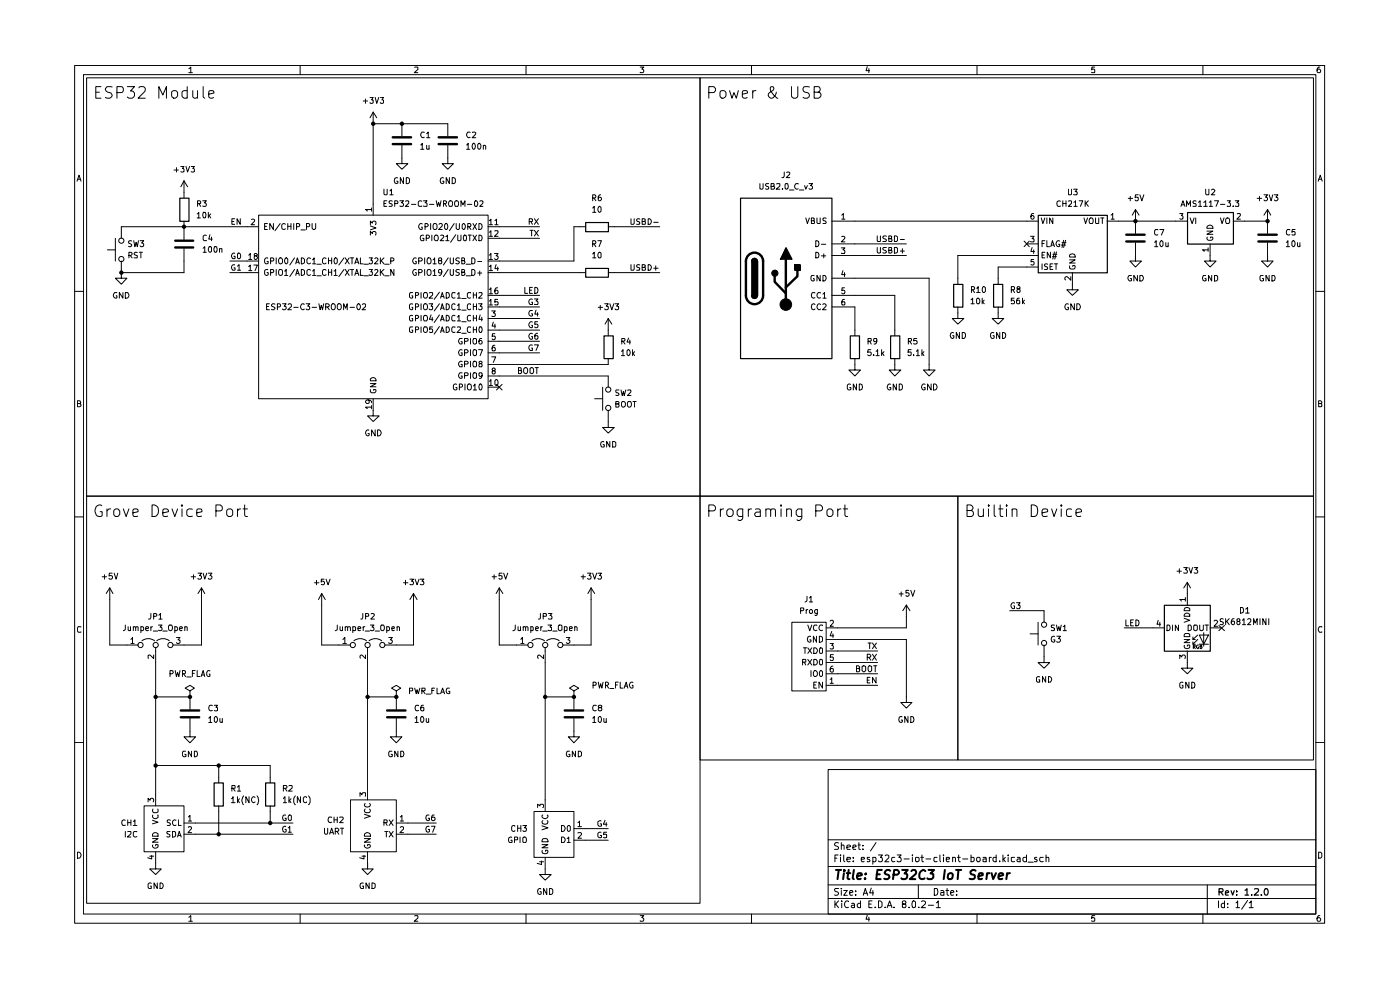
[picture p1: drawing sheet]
<svg xmlns="http://www.w3.org/2000/svg" width="297mm" height="210mm" viewBox="0 0 297 210" stroke-linecap="round" stroke-linejoin="round" font-family="sans-serif">
<g fill="none" stroke="#000" stroke-width=".21">
<path d="M15.8 13.9h265.2v181.9h-265.2zM17.7 15.8h261.4v178.1h-261.4zM18.4 16.5h130.1v88.7h-130.1zM20.3 19.6h.8M21.4 18.4h-1.1v2.4h1.1M23.8 18.5h-1.2a.61 .61 0 0 0-.2 .6 .61 .61 0 0 0 .5 .5 .76 .76 0 0 1 .9 .7l-.5 .5-.9-.1M24.8 19.6h1.2l.2-.4-.2-.7-1.2-.1v2.4M27 18.4h1.5l-.8 .9a.67 .67 0 0 1 .8 .4v.6l-.5 .5h-.7l-.3-.2M29.5 18.6l.3-.2 .8 .1a.67 .67 0 0 1 .1 .9l-1.4 1.4h1.5M36.5 19.4a.75 .75 0 0 1 1.2 .2v.7a.65 .65 0 0 1-.7 .5 .65 .65 0 0 1-.6-.5zM39.7 19.3l-.7-.1-.3 .2-.1 .9a.84 .84 0 0 0 .9 .5l.2-.1M39.7 18.4v2.4"/>
<path d="M40 14.6l.5-.4v1.2M40 15.4h.8M40.9 19.2l.1 1.5a.59 .59 0 0 0 .9-.1M41.9 19.2v1.6M43.1 18.4v2.1l.3 .3M44.3 20l1.1-.3-.1-.4-.7-.1-.2 .1-.1 .3 .1 1.1 .2 .1 .7-.1M63.7 13.9v1.9M88 14.3l.6-.1v.5l-.7 .7h.7M111.6 13.9v1.9M135.8 14.2h.8l-.5 .4 .5 .3-.1 .4h-.7M148.5 16.5h130.1v88.7h-130.1zM150.4 19.6h.9a.67 .67 0 0 0 .3-1l-.3-.2h-.9v2.4"/>
<path d="M152.8 19.4l.4-.2a.67 .67 0 0 1 .8 .4v.7a.65 .65 0 0 1-.6 .5 .65 .65 0 0 1-.7-.5zM154.8 19.2l.5 1.6 .4-1.2 .5 1.2 .4-1.6M157.5 20l1.1-.3-.1-.4-.7-.1-.2 .1-.1 .3 .1 1.1 .2 .1 .7-.1M159.4 13.9v1.9M159.7 19.2v1.6M160.4 19.2a.49 .49 0 0 0-.7 .4M164.7 19.6l-.2 .6a1.08 1.08 0 0 1-1 .6 .67 .67 0 0 1-.5-.5 .67 .67 0 0 1 .2-.7l.7-.4a.55 .55 0 0 0 .2-.7h-.6l-.1 .5a3.9 3.9 0 0 0 1.4 1.8h.2M167.9 18.4v1.9a.84 .84 0 0 0 .9 .5l.5-.5v-1.9M171.7 18.5h-1.2a.68 .68 0 0 0 .3 1.1l.7 .1a.62 .62 0 0 1-.2 1.1l-.9-.1M172.7 19.6h.9a.62 .62 0 0 0 .4-.6 .62 .62 0 0 0-.4-.6h-.9v2.4h1a.64 .64 0 0 0 .5-.6 .64 .64 0 0 0-.6-.6M184 14.1l-.3 .9h.8M184.3 14.6v.8"/>
<path d="M207.3 13.9v1.9M232.2 14.2h-.6v.6l.1-.2h.4l.1 .2v.5h-.6M255.2 13.9v1.9M280 14.2a.55 .55 0 0 0-.6 .5l.2 .7h.4l.2-.2v-.3l-.3-.3h-.2l-.3 .3M16.3 38.4l.5-1.2 .4 1.2M16.5 38h.6M33.7 20.8v-2.4l.8 1.8 .8-1.8v2.4M36.9 36.1h.9M37.4 35.6v.9M38.4 35.3h.6l-.3 .4 .3 .2v.5h-.6M39 38.4l-.6 1.2M39 38.4v3.6"/>
<path d="M39 38.4l.8 1.2M39.5 35.3l.3 1.2 .4-1.2M40.6 35.3h.6l-.3 .4 .3 .2v.5h-.6M77 21.4h1M77.6 21v.9M78.5 20.7h.7l-.4 .5 .4 .1v.5l-.2 .1h-.3l-.2-.1M79.2 23.8l-.7 1.2M79.2 23.8v21.8M79.2 23.8l.7 1.2M79.2 26.2h15.8v2.7M79.6 20.7l.3 1.2 .5-1.2M80.7 20.7h.7l-.4 .5 .4 .1v.5l-.2 .1h-.3l-.2-.1"/>
<path d="M84.3 37.8l-.1-.1a.64 .64 0 0 0-.5 .6 .64 .64 0 0 0 .5 .6l.2-.1v-.4h-.2M85.3 30.8v3.9h1.2l-1.2 1.2-1.2-1.2h1.2M85.3 26.2v2.7M85.6 37.7v1.2l-.7-1.2v1.2M86.2 37.7l.5 .1 .2 .2v.6l-.4 .3h-.3zM89.2 30.7h.2l.2-.3v1.3M89.2 31.7h.7M90 28.1l-.5-.1a.67 .67 0 0 0-.3 .7 .67 .67 0 0 0 .5 .5l.3-.1M90.5 30.8v.8l.3 .1 .2-.2M90.5 28.4l.3-.4v1.2M90.5 29.2h.7M91 30.8v.9"/>
<path d="M94.1 37.8l-.1-.1a.64 .64 0 0 0-.6 .6 .64 .64 0 0 0 .5 .6l.3-.1v-.4h-.3M95 30.8v3.9h1.2l-1.2 1.2-1.2-1.2h1.2M95.3 37.7v1.2l-.6-1.2v1.2M95.9 37.7a.52 .52 0 0 1 .7 .3v.6a.52 .52 0 0 1-.7 .3zM99 30.7h.1l.2-.3v1.3M99 31.7h.7M99.7 28.1l-.5-.1a.67 .67 0 0 0-.2 .7 .67 .67 0 0 0 .5 .5l.2-.1M100.2 28.1l.6-.1 .1 .4-.7 .8h.7M100.4 30.4a.68 .68 0 0 1 .5 .6 .68 .68 0 0 1-.5 .7l-.2-.5v-.6zM101.6 30.4a.68 .68 0 0 1 .4 .6 .68 .68 0 0 1-.4 .7l-.3-.3v-.7zM102.5 30.9l.4-.1 .1 .2v.7M102.5 30.8v.9"/>
<path d="M161.2 38.9l.1 1.1a.36 .36 0 0 0 .6-.1v-1M163.1 38.9h-.5l-.2 .3 .2 .3 .5 .2v.3h-.7M163.6 39.5h.6v-.6h-.6v1.2l.7-.1v-.3l-.3-.2M164.8 39l.6-.1v.6l-.7 .6h.7M166.4 36.5v.8l-.2 .4h-.3M166.6 39l.4-.1a.77 .77 0 0 1-.1 1.2l-.4-.2zM166.9 36.6l.4-.1 .3 .3-.8 .9h.8M169.3 39l-.5-.1a.61 .61 0 0 0-.2 .8 .61 .61 0 0 0 .7 .3M170.7 39.4l.2 .7 .4-.7M171.6 38.9h.8l-.4 .5 .4 .2-.1 .4h-.7M279.7 38.4l.4-1.2 .4 1.2M279.7 38h.6"/>
<path d="M22.8 53h1.7M24.5 50.5v4.9M25.7 57.8v1.2h1.2l-1.2 1.3-1.2-1.3h1.2M25.7 55.4v2.4M27.3 54.2h.5l.2-.3-.1-.3-.6-.1v1.2M27.6 54.2l.4 .5M27.9 51.1h-.6v.5l.6 .2v.3l-.2 .2-.4-.1M28.4 51.1l.2 1.2 .3-.9 .2 .9 .3-1.2M29.1 53.6h-.6a.57 .57 0 0 0 .6 .7l-.1 .4h-.6M29.6 53.5h.6M29.7 51.1h.8l-.4 .5h.3v.6l-.5 .1-.2-.1M29.9 53.5v1.2"/>
<path d="M39 52.7v5.1h-13.3M39 46.9v3.9M41.8 45.4l.4-.4v1.2M41.8 46.2h.7M41.9 43.2h.6v-.5l-.6-.1v1.2M42.2 43.2l.4 .6M43 42.6h.8l-.4 .4 .4 .3-.1 .4h-.7M43.1 45.1l.4-.1a.91 .91 0 0 1-.1 1.2l-.3-.1zM43.1 52.7l.3-.4v1.2M43.1 53.5h.7M43.8 50a.45 .45 0 0 0-.7 .1v.7l.2 .3 .5-.1M44.2 45v1.2"/>
<path d="M44.4 52.3h.3l.2 .2v.8l-.4 .2a.84 .84 0 0 1-.1-1.2zM44.4 45.7l.3 .5M44.5 49.8l-.2 .9h.7M44.7 45.4l-.5 .5M44.9 50.3v.8M45.5 52.4l.4-.1a.86 .86 0 0 1-.1 1.2l-.3-.1zM46.6 52.8l.5-.1v.8M46.6 52.7v.8M48.8 55.4h6.1M48.8 57.8h6.1M49.2 47h.4M49.8 56.2a.59 .59 0 0 0-.7 .4 .59 .59 0 0 0 .3 .7l.5-.1v-.4h-.3"/>
<path d="M49.8 53.8l-.1-.1a.66 .66 0 0 0-.6 .5 .66 .66 0 0 0 .3 .7l.5-.1v-.4h-.3M49.8 46.4h-.6v1.2h.6M50.4 56.5l.3-.4v1.2M50.4 57.3h.7M50.5 53.8a.6 .6 0 0 1 .6 .4 .6 .6 0 0 1-.2 .7h-.4l-.1-.2zM51 46.4v1.2l-.7-1.2v1.2M52.7 56.6l.4-.4v1.2M52.7 54.1l.4-.3v1.2M52.7 55h.7M52.7 57.4h.7M53.3 46.6l.5-.1 .2 .3-.7 .9h.7M53.8 56.2h.8l-.5 1.2"/>
<path d="M54.1 54.3l-.2-.1v-.3l.5-.1 .2 .3-.7 .3v.5l.2 .1h.3l.2-.2v-.3l-.2-.2M54.9 45.6h48.6v39h-48.6zM54.9 48.1h-29.2v2.4M56.1 48h.5M56.7 47.4h-.6v1.3h.6M56.8 57.2h-.3l-.4 .3v.6l.4 .3 .4-.1v-.5h-.3M56.8 54.8l-.3-.1-.4 .3v.6l.2 .3 .3 .1 .3-.2v-.3h-.3M57.4 57.8l.6-.1v-.5h-.6v1.2M57.4 55.4l.6-.1v-.5l-.6-.1v1.3M58 47.4v1.3l-.8-1.3v1.3M58.6 54.7v1.3M58.6 57.2v1.2"/>
<path d="M59.2 57.3l.2-.1 .5 .1v.7l-.3 .4-.4-.1zM59.3 54.8l.3-.1a.73 .73 0 0 1 0 1.3l-.3-.1a.87 .87 0 0 1 0-1.1zM59.4 47.4l-1.1 1.5M60.4 57.5h.1l.2-.3v1.2M60.4 58.4h.6M60.5 54.8l.3-.1 .2 .3v.7l-.2 .3a.71 .71 0 0 1-.3-1.2zM60.5 47.6l-.3-.2-.4 .4v.5l.1 .3 .4 .1 .2-.2M61 48h.7M61 47.4v1.3M61.7 47.4v1.3M62.3 47.4v1.3M62.5 57.2l-1 1.5"/>
<path d="M62.5 54.7l-1 1.5M62.7 58.4l.4-1.2 .4 1.2M62.7 56l.4-1.3 .4 1.3M62.8 58h.6M62.8 55.6h.6M62.9 48.1l.6-.1v-.5l-.6-.1v1.3M63.8 48.8h1M63.9 57.2l.6 .1 .1 .2v.6l-.4 .3h-.3zM63.9 54.7l.4 .1 .3 .2v.6l-.4 .4h-.3zM65 48.1l.6-.1 .1-.4-.7-.2v1.3M65.9 57.3l-.5-.1-.3 .3 .1 .8 .2 .1 .5-.1M65.9 54.9l-.1-.1a.42 .42 0 0 0-.7 .2l.1 .8 .2 .2 .5-.2"/>
<path d="M66.2 47.4v1l.3 .3h.2l.3-.3v-1M66.3 57.5l.3-.3v1.2M66.3 55.1l.3-.4v1.3M66.3 56h.7M66.3 58.4h.7M67.2 56.1h1M67.2 58.5h1M69.2 57.3l-.4-.1-.4 .3 .1 .8 .3 .1 .4-.1M69.2 54.9l-.1-.1a.42 .42 0 0 0-.7 .2v.6l.2 .3 .3 .1 .3-.2M69.7 54.7v1.3M69.7 57.2v1.2M69.7 57.7h.7"/>
<path d="M69.7 55.3h.7M70.4 54.7v1.3M70.4 57.2v1.2M70.9 57.5l.3-.3v1.2M70.9 58.4h.6M71.1 54.7l.4 .3v.7l-.2 .3a.75 .75 0 0 1-.2-1.3zM73 57.2l-1.1 1.5M73 54.7l-1.1 1.5M73.2 57.2l.9 1.2M73.2 54.7l.9 1.3M74.1 57.2l-.9 1.2M74.1 54.7l-.9 1.3"/>
<path d="M74.3 57.2h.7M74.3 54.7h.7M74.7 54.7v1.3M74.7 57.2v1.2M75.3 58.4l.4-1.2 .4 1.2M75.3 56l.4-1.3 .4 1.3M75.4 58h.5M75.4 55.6h.5M76.5 57.2v1.2h.5M76.5 54.7v1.3h.5M77.2 56.1h.9M77.2 58.5h.9"/>
<path d="M78.3 57.2h.7l-.3 .5h.3v.6l-.2 .1h-.3l-.2-.1M78.3 54.7h.7l-.3 .5 .3 .1v.5l-.2 .2h-.3l-.2-.2M78.6 49.9v-.8l.4 .4 .1-.3h.6v.7M78.6 47.9l1.2 .4-1.2 .5M78.6 47.7v-.8l.4 .4 .1-.3h.6v.7M78.8 44.5h-1.2l.3 .3M78.8 44.1v.7M79.5 57.3l.4-.1 .3 .3-.8 .9h.8M79.5 54.9l.4-.2 .3 .4-.8 .9h.8M80.7 54.7v1.3M80.7 57.2v1.2M80.9 57.7l.6 .7"/>
<path d="M80.9 55.3l.6 .7M81.5 40.1v1l.1 .2 .5-.1v-1.1M81.5 57.2l-.8 .6M81.5 54.7l-.8 .8M81.5 43.2h.4M81.6 56.1h1M81.6 58.5h1M82 42.6h-.5v1.2h.5M82.7 40.5l.4-.4v1.2M82.7 41.3h.7M82.9 55.4l.6-.1 .1-.3-.3-.3h-.4v1.3M83.2 42.7h-.6v.3l.6 .4-.1 .4h-.5"/>
<path d="M83.6 57.2v1.2l-.7-1.2v1.2M83.7 43.2h.6v-.5l-.6-.1v1.2M84.8 42.6h.8l-.4 .4 .4 .3-.1 .4h-.7M86 42.7h.7v.4l-.7 .7h.7M87.3 43.4h.9M88.3 54.8a.54 .54 0 0 0-.6 .1 .54 .54 0 0 0-.2 .6l.5 .5 .3-.1v-.4h-.2M88.3 57.2h-.2a.64 .64 0 0 0-.6 .6 .64 .64 0 0 0 .6 .6l.2-.1v-.5h-.2M88.8 55.4l.7-.1 .1-.3-.3-.3h-.5v1.3M88.8 57.8h.5l.3-.4-.3-.2h-.5v1.2M89.5 42.7h-.1a.45 .45 0 0 0-.7 .1v.7l.2 .3 .6-.1M89.6 47.5l-.2-.1a.64 .64 0 0 0-.6 .7 .64 .64 0 0 0 .6 .6l.2-.1v-.4h-.2M89.8 50l-.1-.1a.66 .66 0 0 0-.5 .4 .66 .66 0 0 0 .2 .8l.5-.1v-.5h-.2"/>
<path d="M89.8 42.6h.8l-.4 .4 .4 .2v.5h-.8M90.1 54.7v1.3M90.1 57.2v1.2M90.2 48.1h.4l.2-.4-.2-.3h-.4v1.3M90.4 50.5h.6v-.5l-.6-.1v1.2M90.8 54.7h.3a.73 .73 0 0 1 0 1.3h-.3a.86 .86 0 0 1 0-1.3zM90.8 57.2a.46 .46 0 0 1 .6 .4v.4a.46 .46 0 0 1-.6 .4 .86 .86 0 0 1 0-1.2zM91.1 43.4h.9M91.4 47.4v1.3M91.6 49.9v1.2M91.9 55.1l.3-.4v1.3M91.9 57.5l.3-.3v1.2"/>
<path d="M91.9 56h.6M91.9 58.4h.6M92.1 47.4a.46 .46 0 0 1 .6 .4v.5a.46 .46 0 0 1-.6 .4 .86 .86 0 0 1 0-1.3zM92.2 50l.5-.1a.86 .86 0 0 1 .1 1.2h-.4a.74 .74 0 0 1-.2-1.1zM92.5 42.6l.3 1.2 .3-.9 .2 .9 .3-1.2M93.1 47.6l.2-.2h.3l.2 .2v.3l-.7 .8h.7M93.2 55.3l-.1-.4 .1-.2 .4 .1v.4l-.5 .2v.4l.1 .2h.3l.2-.3-.1-.4h-.1M93.5 50l.4-.1 .3 .3-.8 .9h.8M93.7 57.7l-.2 .2-.4-.1v-.5l.4-.1a.72 .72 0 0 1 .2 .7 .72 .72 0 0 1-.6 .5M94.1 43.2h.5l.1-.2v-.3l-.6-.1v1.2M94.3 43.2l.4 .6M94.6 47.4a.68 .68 0 0 1 .4 .7 .68 .68 0 0 1-.4 .6l-.3-.3v-.7z"/>
<path d="M94.6 50.2l.3-.3v1.2M94.6 51.1h.7M95.1 54.7l-1 1.5M95.1 57.2l-1 1.5M95.3 42.8l.2-.2 .4 .2 .1 .6-.2 .4h-.5l-.1-.4zM95.5 54.7v1l.3 .3 .4-.2v-1.1M95.5 57.2v1l.3 .2 .4-.1v-1.1M96.4 47.4l-1.1 1.5M96.5 42.8l.3-.2 .4 .2 .1 .6-.2 .4h-.5l-.2-.4zM96.7 49.8l-1.1 1.6M96.8 47.4v1l.2 .3 .5-.2v-1.1M97.1 49.9l.1 1.2h.4l.2-.2v-1"/>
<path d="M97.5 54.8l-.6-.1-.2 .3 .2 .3 .6 .3-.3 .4-.5-.1M97.5 57.2h-.6l-.2 .2 .1 .3 .7 .3-.3 .4-.5-.1M97.8 43.8v-1.2l.4 .8 .4-.8v1.2M98 55.3h.5l.1-.4-.2-.2h-.4v1.3l.6-.1v-.4l-.2-.2M98 57.7h.6v-.4l-.2-.1h-.4v1.2l.6-.1v-.3l-.2-.3M98.3 47.4a.68 .68 0 0 1 .4 .7 .68 .68 0 0 1-.4 .6l-.3-.3v-.7zM98.4 50l.3-.1a.86 .86 0 0 1 .1 1.2l-.4-.1zM98.9 56.1h.9M98.9 58.5h.9M99.1 43.4h1M99.2 48.1l.6-.1v-.5l-.6-.1v1.3M99.3 49.9h.7"/>
<path d="M99.5 48.1l.4 .6M99.7 49.9v1.2M100.1 54.7l.5 .1 .2 .2v.6l-.4 .4h-.3zM100.1 57.2h.5l.2 .3v.6l-.4 .3h-.3zM100.3 47.4l.8 1.3M100.3 49.9l.8 1.2M100.8 42.7l.2-.1a.77 .77 0 0 1 .2 1.2h-.4l-.1-.3zM101.1 47.4l-.8 1.3M101.1 49.9l-.8 1.2M101.3 55.5h.9M101.3 57.9h.9M101.6 47.4a.64 .64 0 0 1 .7 .7 .64 .64 0 0 1-.7 .6z"/>
<path d="M101.6 49.9a.66 .66 0 0 1 .7 .4 .66 .66 0 0 1-.3 .8h-.4zM101.8 42.7h.6v.4l-.6 .7h.6M101.8 57.5v.9M103.5 48.1h11M103.5 50.5h11M103.5 57.8h20.7M103.8 46.8l.3-.3v1.2M103.8 49.3l.3-.4v1.2M103.8 54.1l.3-.3v1.2M103.8 56.6l.3-.4v1.2M103.8 47.7h.7M103.8 50.1h.7"/>
<path d="M103.8 55h.7M103.8 57.4h.7M104.9 53.8h.8l-.5 .5h.4v.7h-.5l-.2-.1M105 46.8l.3-.3v1.2M105 49l.6-.1 .1 .4-.8 .8h.8M105 47.7h.7M105.2 56.1l-.2 .9h.8M105.6 56.6v.8M112.3 47h.6v-.5l-.6-.1v1.2M112.4 48.9h.7M112.6 47l.3 .6M112.8 48.9v1.1"/>
<path d="M113.4 46.4l.8 1.2M113.4 48.9l.8 1.1M114.2 46.4l-.8 1.2M114.2 48.9l-.8 1.1M124.2 48.1h-2.4v7.3h-18.3M125.7 53.8l.4-.3v1.2M125.7 44.1l.4-.3v1.2M125.7 51.7l.6-.1v-.5h-.6v1.2M125.7 42l.6-.1v-.5l-.6-.1v1.3M125.7 54.7h.7M125.7 45h.7M126 51.7l.4 .6"/>
<path d="M126 42l.4 .6M126.8 51.1h.8l-.5 1.2M127 53.6l.3-.1 .2 .3v.7l-.2 .2h-.3l-.2-.4zM127 43.9l.3-.1 .2 .2v.8l-.2 .2a.71 .71 0 0 1-.3-1.1zM127.4 41.3l-.3 .1-.2 .3v.7l.4 .2 .3-.3-.1-.4-.2-.1-.4 .1v.2M129 48.1h11M129 57.8h11M133.9 56.1v1.2l.6-.1v-1.1M133.9 46.4v1.2h.5l.1-.2v-1M135.7 56.2h-.6v.4a.47 .47 0 0 1 .5 .2 .47 .47 0 0 1 0 .5h-.6M135.7 46.5h-.6v.4a.47 .47 0 0 1 .5 .2 .47 .47 0 0 1 0 .5h-.6M136.2 56.7h.5l.2-.2-.1-.3-.6-.1v1.2h.6l.1-.5-.2-.1"/>
<path d="M136.2 47h.5l.2-.3-.1-.2-.6-.1v1.2h.6l.1-.5-.2-.1M137.5 56.1a.66 .66 0 0 1 .7 .5 .66 .66 0 0 1-.3 .7h-.4zM137.5 46.4a.66 .66 0 0 1 .7 .4 .66 .66 0 0 1-.3 .8h-.4zM138.7 56.9h.9M138.7 47.2h.9M139.1 56.4v.9M166 40v.1M167.5 40.3h.9M169.6 40.3h.9M170.9 46.2l.4 1.2 .4-1.2M172.1 46.8h.5l.1-.1v-.4l-.6-.1v1.2h.6l.1-.3-.1-.3h-.1M172.7 58.4h-.5l-.2 .3v.6l.2 .2h.5v-.4h-.1"/>
<path d="M173.1 51.1a.64 .64 0 0 1 .6 .6 .64 .64 0 0 1-.6 .6zM173.1 53.5a.66 .66 0 0 1 .6 .4 .66 .66 0 0 1-.2 .8h-.4zM173.3 46.2v1l.2 .2 .5-.1v-1.1M174 58.4v1.2l-.7-1.2v1.2M174.2 51.8h1M174.2 54.3h1M174.6 58.4h.4a.66 .66 0 0 1 .2 .8 .66 .66 0 0 1-.6 .4zM174.8 53.8v.9M175.3 46.3h-.7v.4l.7 .4-.2 .3h-.5M176.4 59h20.7v19.5h1.3l-1.3 1.3-1.2-1.3h1.2M176.4 46.9h43.8M176.4 51.7h15.9"/>
<path d="M176.4 54.2h15.9M178.5 52.6h.7l-.4 .4 .4 .3v.5l-.7-.1M178.6 45.6l.3-.3v1.2M178.6 50.2l.4-.1 .2 .4-.7 .8h.7M178.6 46.5h.6M178.8 57.4l-.2 .9h.7M179.2 57.8v.9M186.1 50l.1 1.2 .6-.1v-1.1M186.1 52.5v.9l.3 .3 .4-.1v-1.1M188 50.1h-.6v.4l.5 .2 .1 .4-.1 .1h-.6M188 52.5h-.5l-.2 .2 .2 .4h.3l.2 .2v.3h-.7M188.6 50.6l.5-.1v-.4l-.5-.1v1.2h.5l.1-.3-.2-.3"/>
<path d="M188.6 53.1h.4l.1-.2v-.4h-.5v1.2l.5-.1 .1-.3-.2-.2M189.7 50h.4l.3 .3v.7l-.2 .2h-.5zM189.7 52.5h.5l.2 .2v.7l-.3 .3h-.4zM191 50.8h.9M191 53.3h.9M191.4 52.7v1M217.3 51.1l1.1 1.2M217.8 51.7h2.4M218.4 51.1l-1.1 1.2M218.6 50.1h.8l-.5 .5h.4v.7l-.7-.1M218.9 52.5l-.2 .8h.8M219.3 55h-.5l-.1 .5h.6v.6h-.6"/>
<path d="M219.3 45.3l-.4 .1-.2 .8a.35 .35 0 0 0 .3 .3 .35 .35 0 0 0 .4-.3l-.1-.4-.2-.1-.4 .3M219.3 53v.8M220.2 54.2h-17v6.1M220.2 56.6h-8.4v3.7M220.9 46.2l.3 1.2 .5-1.2M221.1 51.6h.4M221.1 54.1h.4M221.1 56v1.2M221.7 51.1h-.6v1.2M221.7 53.5h-.6v1.2h.6M222.1 51.1v1.2h.6M222.1 46.2v1.2"/>
<path d="M222.3 56.1h-.6v.4a.47 .47 0 0 1 .4 .2 .47 .47 0 0 1 .1 .5h-.6M222.8 56.6h.4M222.8 53.5v1.2l-.6-1.2v1.2M222.9 52.3l.4-1.2 .4 1.2M223 52h.6M223.3 54.4h.8M223.4 56h-.6v1.2h.6M223.4 46.2v1.2l-.7-1.2v1.2M223.4 53.9h.8M223.7 53.4l-.3 1.6M223.7 56h.7M224 56v1.2"/>
<path d="M224.1 53.4l-.3 1.6M224.8 51.1h-.2a.6 .6 0 0 0-.6 .6 .6 .6 0 0 0 .8 .5v-.4h-.3M225 42.7l-.3-.1a.67 .67 0 0 0-.5 .5 .67 .67 0 0 0 .3 .7l.5-.1M225.1 52h1M225.3 51.5h.8M225.5 42.6v1.2M225.5 43.2h.6M225.6 51l-.3 1.5M226.1 51l-.5 1.5M226.1 42.6v1.2M226.7 42.7h.6v.4l-.6 .7h.6M226.7 40.1v1.2h.5l.1-.2v-1"/>
<path d="M226.9 56.4v.5l.3 .2h.6a.55 .55 0 0 0 .2-.8h-.4v.3M226.9 55.1h1.2l-1.2 .7h1.2M226.9 54.1a.66 .66 0 0 1 .8-.2 .66 .66 0 0 1 .4 .6h-1.2zM227.2 58.7v.7l-.9-.7-.4 .2 .2 .5M227.5 57.8v3.7h1.3l-1.3 1.2-1.2-1.2h1.2M227.8 40.1h.7l-.4 .5h.3l.1 .2-.1 .5-.6-.1M227.8 42.9l.4-.3v1.2M227.8 43.8h.7M228.9 42.6h.8l-.5 1.2M230 46.2l.3 1.2 .4-1.2M230.2 42.6v1.2M230.4 43.1l.5 .7"/>
<path d="M230.9 42.6l-.7 .7M231.1 46.4l.5-.2a.86 .86 0 0 1 .1 1.2h-.5l-.1-.3zM232.4 46.2l.1 1.2 .6-.1v-1.1M233.5 46.2h.7M233.9 46.2v1.2M234.9 46.9h17M235.7 45.6l.4-.3v1.2M235.7 46.5h.7M239.4 42.1h.9M239.8 41.7v.9M240 58.4h-.5a.67 .67 0 0 0-.2 .7 .67 .67 0 0 0 .5 .5l.2-.1v-.4h-.2M240.9 51.5v3.9h1.2l-1.2 1.2-1.2-1.2h1.2"/>
<path d="M240.9 44.5v5M240.9 44.5l-.7 1.1M240.9 44.5l.7 1.1M241.3 58.4v1.2l-.8-1.2v1.2M241.5 41.3h-.6l-.1 .6h.7v.5l-.2 .2h-.3l-.2-.2M241.8 41.3l.4 1.3 .5-1.3M241.8 58.4h.5a.66 .66 0 0 1 .2 .8 .66 .66 0 0 1-.7 .4zM244.9 51.4l.4-.3v1.2M244.9 52.3h.7M245.6 48.8l-.5-.1-.2 .2v.7a.45 .45 0 0 0 .7 .2M246 48.7h.9l-.5 1.2M246.2 51.1h.3l.2 .2v.8l-.2 .2a.71 .71 0 0 1-.3-1.2z"/>
<path d="M247.3 51.5v.7l.4 .1 .1-.1M247.8 51.5v.8M250.3 45.3h.7l-.4 .4 .4 .2v.5h-.7M250.5 43.8l.5-1.2 .4 1.2M250.6 43.4h.6M251.7 43.8v-1.2l.4 .8 .5-.8v1.2M252.5 46.2l.4 1.2 .4-1.2M253.7 46.2v1.2M253.7 42.7l-.4-.1-.2 .2 .1 .3 .5 .3v.3l-.6 .1M254.3 42.9l.3-.3v1.2M254.3 43.8h.6M255.4 42.9l.4-.3v1.2"/>
<path d="M255.4 43.8h.7M255.8 58.4h-.4a.67 .67 0 0 0-.3 .7 .67 .67 0 0 0 .5 .5l.3-.1v-.4h-.3M255.8 40.1v1l.1 .2 .6-.1v-1.1M256 49h1.3l-1.3 .7h1.3M256.1 50.3l-.1 .3 .4 .4h.6l.2-.2v-.5h-.4v.2M256.1 48a.66 .66 0 0 1 .8-.2 .66 .66 0 0 1 .4 .6h-1.3zM256.3 53h-1.2l.3 .2v.1M256.3 52.6v.7M256.5 42.9l.4-.3v1.2M256.5 43.8h.7M256.7 51.7v3.7h1.3l-1.3 1.2-1.2-1.2h1.2M257 58.4v1.2l-.6-1.2v1.2"/>
<path d="M257 40.3l.5-.2 .2 .4-.7 .8h.7M257.6 42.6h.9l-.5 1.2M257.6 58.4h.6l.1 .3v.6l-.3 .3h-.4zM258.9 46.2l.4 1.2 .4-1.2M258.9 43.4h.9M260.1 46.4l.3-.2 .3 .1a.87 .87 0 0 1 0 1.1h-.5l-.2-.3zM260.4 42.6h.6l-.3 .4 .3 .2v.5h-.6M261.6 43.7v.1M261.6 46.9h7.3M262 42.6h.8l-.4 .4 .4 .3-.1 .5-.7-.1M262.5 45.4l.6-.1v.3l-.7 .9h.7M266.7 42.1h.9"/>
<path d="M267.2 41.7v.9M268 58.4h-.5l-.2 .3v.6l.2 .2h.6v-.4h-.3M268.1 41.3h.8l-.4 .5 .3 .1 .1 .4-.3 .3h-.3l-.2-.2M268.9 51.5v3.9h1.2l-1.2 1.2-1.3-1.2h1.3M268.9 44.5v5M268.9 44.5l-.8 1.1M268.9 44.5l.7 1.1M269.2 41.3l.5 1.3 .3-1.3M269.2 58.4v1.2l-.6-1.2v1.2M269.8 58.4h.5a.66 .66 0 0 1 .2 .8 .66 .66 0 0 1-.7 .4zM270.3 41.3h.8l-.4 .5 .3 .1 .1 .4-.2 .3h-.4l-.2-.2M272.9 51.4l.3-.3v1.2"/>
<path d="M272.9 52.3h.7M273.6 48.8l-.5-.1a.61 .61 0 0 0-.2 .8 .61 .61 0 0 0 .7 .3M274.3 51.1a.68 .68 0 0 1 .5 .6 .68 .68 0 0 1-.5 .6l-.2-.2v-.8zM274.7 48.7h-.5l-.1 .6 .1-.2h.4l.1 .2v.5h-.6M275.3 51.5v.7l.1 .1 .4-.1M275.8 51.5v.8M15.8 61.8h1.9M24.8 62.1h-.5a.61 .61 0 0 0-.2 .7 .61 .61 0 0 0 .7 .4v-.5h-.2M26.1 62.1v1.1l-.8-1.1v1.1M26.6 62.1h.5a.66 .66 0 0 1 .2 .8 .66 .66 0 0 1-.7 .3zM56.6 65h.4M57.2 64.4h-.6v1.3h.6"/>
<path d="M58.3 64.5l-.5-.1-.2 .3 .1 .3 .6 .4-.2 .3-.5-.1M58.8 65.1l.6-.1v-.5l-.6-.1v1.3M59.9 64.4h.8l-.4 .5 .3 .1 .1 .4-.2 .3h-.4l-.2-.2M61.1 64.6l.2-.2h.3l.2 .2v.4l-.8 .7h.8M62.3 65.2h.9M64.5 64.6l-.2-.2a.6 .6 0 0 0-.5 .7 .6 .6 0 0 0 .7 .5v-.1M64.9 64.4h.8l-.4 .5 .3 .1v.6l-.5 .1-.2-.2M66.2 65.2h.9M67.7 64.4l.2 1.3 .3-.9 .2 .9 .3-1.3M69.1 65.1l.7-.1 .1-.3-.3-.3h-.5v1.3M69.4 65.1l.5 .6M70.4 64.5l.4-.1 .3 .5-.1 .6-.2 .2-.4-.1-.1-.3z"/>
<path d="M71.7 64.5l.4-.1 .3 .5-.1 .6-.2 .2-.4-.1-.2-.3zM72.9 65.7v-1.3l.4 1 .4-1v1.3M74.3 65.2h.9M75.9 64.5a.61 .61 0 0 1 .6 .5 .61 .61 0 0 1-.4 .7 .71 .71 0 0 1-.2-1.2zM76.9 64.6l.1-.2h.4l.2 .2v.4l-.8 .7h.8M87.5 64.5l-.3-.1-.3 .4v.6l.1 .2h.5v-.4h-.1M87.5 62.1h-.5l-.1 .2v.7a.45 .45 0 0 0 .6 .2v-.5h-.1M87.5 67l-.3-.1-.3 .3v.6l.1 .3h.5v-.5h-.1M87.5 69.3h-.5l-.1 .3v.7a.45 .45 0 0 0 .6 .1v-.4h-.1M88.1 65.1l.6-.1 .1-.3-.2-.3h-.5v1.3M88.1 62.7l.6-.1 .1-.4-.2-.1h-.5v1.1M88.1 67.6h.5l.2-.3-.1-.3-.6-.1v1.2"/>
<path d="M88.1 69.9h.5l.2-.1-.1-.4-.6-.1v1.2M89.3 62.1v1.1M89.3 64.4v1.3M89.3 66.9v1.2M89.3 69.3v1.2M89.9 64.6l.3-.2 .4 .2 .1 .7-.4 .4-.4-.2zM89.9 67.1l.3-.2 .3 .1a.87 .87 0 0 1 0 1.1h-.5l-.2-.4zM90 62.1h.5a.77 .77 0 0 1-.2 1.1h-.3a.87 .87 0 0 1 0-1.1zM90 69.3h.5l.2 .5-.1 .6-.3 .1-.3-.1-.2-.3zM91 64.4h.8l-.4 .5 .4 .1v.5l-.2 .2-.6-.2M91.1 62.1h.6l.1 .5-.8 .6h.8M91.4 66.8l-.3 .9h.8"/>
<path d="M91.7 67.3v.8M91.8 69.3h-.6l-.1 .6 .2-.1h.3l.2 .1v.5h-.7M93.2 64.4l-1.1 1.6M93.2 62l-1.1 1.5M93.2 66.8l-1.1 1.6M93.2 69.3l-1.1 1.6M93.5 65.7l.3-1.3 .4 1.3M93.5 63.2l.3-1.1 .4 1.1M93.5 68.1l.3-1.2 .4 1.2M93.5 70.5l.3-1.2 .4 1.2M93.6 65.4h.6M93.6 62.9h.6"/>
<path d="M93.6 67.7h.6M93.6 70.2h.6M94.7 64.4a.64 .64 0 0 1 .6 .7 .64 .64 0 0 1-.6 .6zM94.7 62.1h.4a.66 .66 0 0 1 .2 .7 .66 .66 0 0 1-.6 .4zM94.7 66.9a.66 .66 0 0 1 .6 .4 .66 .66 0 0 1-.2 .8h-.4zM94.7 69.3h.4a.66 .66 0 0 1 .2 .8 .66 .66 0 0 1-.6 .4zM96.5 64.6l-.3-.2-.4 .4 .1 .7 .3 .2 .3-.2M96.5 62.1h-.5l-.2 .2v.7a.45 .45 0 0 0 .7 .2M96.5 67l-.3-.1-.4 .3v.6l.2 .3 .5-.1M96.5 69.4l-.5-.1-.2 .3v.7a.45 .45 0 0 0 .7 .1M97 64.8l.4-.4v1.3M97 62.4l.4-.3v1.1"/>
<path d="M97 67.2l.4-.3v1.2M97 69.4l.6-.1 .1 .4-.8 .8h.8M97 63.2h.7M97 65.7h.7M97 68.1h.7M98 65.8h.9M98 63.3h.9M98 68.2h.9M98 70.7h.9M98 71.8h-.5a.67 .67 0 0 0-.2 .7 .67 .67 0 0 0 .5 .5l.2-.1v-.4h-.2M98 74.3l-.1-.1a.64 .64 0 0 0-.6 .6 .64 .64 0 0 0 .5 .6h.2v-.6h-.2M98 76.7a.61 .61 0 0 0-.7 .3 .61 .61 0 0 0 .2 .8h.5v-.5h-.2"/>
<path d="M98 79.1h-.5a.61 .61 0 0 0-.2 .7 .61 .61 0 0 0 .7 .4v-.4h-.2M98.6 72.4l.6-.1 .1-.3-.2-.2h-.5v1.2M98.6 74.8h.5l.2-.4-.2-.2h-.5v1.2M98.6 77.2h.5l.2-.2-.1-.3-.6-.1v1.2M98.6 79.7h.5l.2-.5-.2-.1h-.5v1.2M99.8 64.6l-.3-.2-.4 .4 .1 .7 .3 .2 .3-.2M99.8 62.1h-.5l-.2 .2v.7a.45 .45 0 0 0 .7 .2M99.8 67l-.3-.1-.4 .3v.6l.2 .3 .5-.1M99.8 69.4l-.5-.1-.2 .3v.7a.45 .45 0 0 0 .7 .1M99.8 71.8v1.2M99.8 74.2v1.2M99.8 76.6v1.2"/>
<path d="M99.8 79.1v1.2M100.4 76.8l.2-.2 .5 .2v.8l-.2 .2h-.4l-.2-.3zM100.4 65h.7M100.4 62.1v1.1M100.4 64.4v1.3M100.4 66.9v1.2M100.4 69.3v1.2M100.4 62.6h.7M100.4 67.5h.7M100.4 69.9h.7M100.5 71.8h.4l.2 .2v.8l-.5 .2a.86 .86 0 0 1-.1-1.2zM100.5 79.1h.4l.2 .1v.9l-.5 .2a.86 .86 0 0 1-.1-1.2z"/>
<path d="M100.6 74.2l.5 .1v1l-.5 .1a.86 .86 0 0 1 0-1.2zM101.1 62.1v1.1M101.1 64.4v1.3M101.1 66.9v1.2M101.1 69.3v1.2M101.5 64.4h.8l-.4 .5 .3 .1v.6l-.5 .1-.2-.2M101.5 74.2h.9l-.5 1.2M101.6 62.1h.6l.1 .3-.8 .8h.8M101.7 69.4l.4-.1a.86 .86 0 0 1-.1 1.2l-.3-.1zM101.9 66.8l-.3 .9h.8M101.9 77.1l-.3-.2a.35 .35 0 0 1 .3-.3 .35 .35 0 0 1 .4 .3l-.6 .3v.6h.5l.1-.4-.3-.3M102.2 71.8l-.4 .1-.2 .8a.35 .35 0 0 0 .3 .3 .35 .35 0 0 0 .4-.3v-.2a.35 .35 0 0 0-.4-.3 .35 .35 0 0 0-.3 .3"/>
<path d="M102.2 67.3v.8M102.3 79.6l-.3 .2h-.3v-.7h.5l.1 .1-.2 1-.4 .1M103.5 62.7h11M103.5 65.1h11M103.5 67.6h11M103.5 70h11M103.5 72.4h11M103.5 74.8h11M103.5 79.8h25.5v2.3M103.8 63.8l.3-.3v1.2M103.8 61.4l.3-.4v1.3M103.8 64.7h.7"/>
<path d="M103.8 62.3h.7M104.3 66h.8l-.5 .4 .4 .1v.6h-.7M104.3 75.7h.9l-.6 1.2M104.6 68.3l-.2 .9h.8M104.6 78.7l-.1-.1a.31 .31 0 0 1 .1-.5 .31 .31 0 0 1 .4 .1v.4l-.5 .1-.1 .1v.3l.2 .2 .5-.2-.1-.4h-.2M105 70.8h-.5l-.1 .6 .6-.1v.7l-.4 .1-.2-.2M105 73.2l-.4 .1-.2 .4 .1 .7h.5v-.7h-.4l-.2 .2M105 68.8v.8M105.6 63.5h-.6v.6l.6-.1 .1 .2-.1 .5-.6-.1M105.6 61l-.4 .1-.2 .3v.7l.2 .2 .4-.1v-.6h-.4l-.2 .2M110 78.6h.5l.1-.5-.2-.1h-.4v1.2h.6l.1-.4-.3-.2M111.2 78.1l.5-.1a.86 .86 0 0 1 0 1.2h-.4a.74 .74 0 0 1-.1-1.1z"/>
<path d="M111.3 61v1.2h.6M112.4 61.6h.4M112.4 78.1l.5-.1a.86 .86 0 0 1 0 1.2l-.5-.1zM112.9 68.3a.54 .54 0 0 0-.6 .1 .54 .54 0 0 0-.1 .6l.4 .5 .3-.1v-.4h-.1M112.9 65.9h-.5a.61 .61 0 0 0-.2 .7 .61 .61 0 0 0 .7 .4v-.5h-.1M112.9 73.2a.61 .61 0 0 0-.7 .4 .61 .61 0 0 0 .2 .7h.5v-.5h-.1M112.9 63.5a.61 .61 0 0 0-.7 .3 .61 .61 0 0 0 .2 .8h.5v-.5h-.1M112.9 70.8l-.1-.1a.64 .64 0 0 0-.6 .6 .64 .64 0 0 0 .6 .7l.1-.1v-.5h-.1M112.9 61h-.5v1.2h.5M113.4 73.2h.8l-.5 1.1M113.4 63.4h.7l-.4 .4 .4 .3-.1 .5-.6-.1M113.5 61a.64 .64 0 0 1 .6 .6 .64 .64 0 0 1-.6 .6z"/>
<path d="M113.5 78h.7M113.7 65.8l-.2 .8h.7M113.9 78v1.2M114 68.2h-.5v.6h.5v.6l-.4 .1-.1-.2M114 70.7h-.2l-.3 .3v.8l.2 .2 .3-.1v-.7h-.5v.2M114 66.3v.8M126.9 65.2h.9M127.3 64.8v.9M128.3 64.4h.7l-.4 .5 .4 .1v.5l-.2 .2h-.4l-.1-.2M129 76v1.3h-25.5M129 67.6v3.6M129 67.6l-.6 1.2"/>
<path d="M129 67.6l.8 1.2M129.4 64.4l.4 1.3 .4-1.3M130.5 64.4h.7l-.4 .5 .4 .1v.5l-.2 .2h-.4l-.1-.2M131.8 74.5l.4-.3v1.2M131.8 75.4h.7M131.9 72.4l.6-.1 .1-.3-.2-.2h-.5v1.2M132.2 72.4l.4 .6M133 74.4l.3-.2a.68 .68 0 0 1 .4 .6 .68 .68 0 0 1-.4 .6l-.3-.2zM133.4 71.7l-.4 .9h.8M133.6 72.1v.9M134.2 74.2v1.2M134.3 74.9l.3 .5"/>
<path d="M134.6 74.6l-.4 .5M172.9 62.1h-.5a.61 .61 0 0 0-.3 .8 .61 .61 0 0 0 .8 .3M172.9 64.6l-.3-.2a.65 .65 0 0 0-.5 .7 .65 .65 0 0 0 .5 .6l.3-.2M174.1 62.1h-.5a.61 .61 0 0 0-.3 .8 .61 .61 0 0 0 .8 .3M174.1 64.6l-.3-.2a.6 .6 0 0 0-.5 .7 .6 .6 0 0 0 .7 .5l.1-.1M174.6 62.4l.3-.3v1.1M174.6 64.6l.4-.2 .3 .4-.8 .9h.8M174.6 63.2h.7M176.4 62.7h13.4v8.5M176.4 65.1h5v6.1M179.2 61h-.6v.6h.6v.6l-.5 .1-.1-.2M179.2 63.5l-.5 .1-.1 .4v.7h.6v-.7h-.6v.2"/>
<path d="M181.4 76v2.5h1.1l-1.1 1.3-1.3-1.3h1.3M184.2 72.4l.6-.1v-.4l-.6-.1v1.2M184.5 72.4l.3 .6M184.7 74.2h-.5l-.1 .6 .6-.1 .1 .1v.4l-.2 .2-.5-.1M185.3 75.3v.1M185.8 74.5l.4-.3v1.2M185.8 75.4h.7M186 72.3l-.1 .2h-.5v-.7h.5l.1 .2-.2 .9-.4 .1M187 74.2v1.2M187.2 74.9l.3 .5M187.5 74.6l-.5 .5M189.8 76v2.5h1.3l-1.3 1.3-1.2-1.3h1.2"/>
<path d="M192.7 72.4l.6-.1v-.5h-.6v1.2M193 72.4l.4 .6M193.3 74.2h-.6l-.1 .6 .6-.1 .1 .6-.3 .1-.4-.1M193.8 75.3v.1M194.4 74.5l.3-.3v1.2M194.4 75.4h.7M194.5 71.8h-.6l-.1 .5h.7v.6h-.7M195.6 74.2v1.2M195.7 74.9l.3 .5M196 74.6l-.4 .5M202.3 70.6l-.1-.1a.6 .6 0 0 0-.6 .7 .6 .6 0 0 0 .7 .5l.1-.5h-.3M203.2 65.1v2.5h1.3l-1.3 1.2-1.2-1.2h1.2"/>
<path d="M203.5 70.5v1.3l-.6-1.3v1.3M204.1 70.5l.5 .1 .2 .3v.6l-.3 .3h-.4zM206 63.6l.3-.4v1.2M206 64.4h.7M206.1 61.5l.6-.1v-.5l-.6-.1v1.3M206.3 61.5l.5 .6M207.2 61.1h.2l.1-.3v1.3M207.2 62.1h.7M207.3 63.3l.2-.1a.84 .84 0 0 1 .2 1.2h-.3l-.2-.1zM208.4 63.2v1.2M208.5 64l.3 .4M208.6 60.8l.4 .2v.8l-.2 .3a.75 .75 0 0 1-.2-1.3z"/>
<path d="M208.8 63.7l-.4 .4M210.8 70.6l-.3-.1-.3 .2v.8a.37 .37 0 0 0 .3 .3 .37 .37 0 0 0 .4-.2v-.4h-.2M211.8 65.1v2.5h1.1l-1.1 1.2-1.3-1.2h1.3M212.1 70.5v1.3l-.7-1.3v1.3M212.7 70.5a.64 .64 0 0 1 .7 .7 .64 .64 0 0 1-.7 .6zM214.5 61.5h.6l.1-.2v-.3l-.1-.2h-.6v1.3M214.9 61.5l.3 .6M215.1 63.2h-.6v.6l.5-.1 .2 .2v.4l-.1 .1-.6-.1M216 61.3h-.2a.31 .31 0 0 1 .1-.4 .31 .31 0 0 1 .4 .1v.3h-.3l-.3 .3v.2l.3 .3 .4-.3v-.2l-.2-.3M216.2 63.2l-.4 .1a.94 .94 0 0 0 0 1.1l.5-.1v-.5l-.4-.1-.3 .2M216.9 63.2v1.2M217 64l.3 .4"/>
<path d="M217.3 63.7l-.4 .4M226.7 64.5l-.2-.1a.6 .6 0 0 0-.6 .7 .6 .6 0 0 0 .8 .5v-.4h-.2M227.9 64.4v1.3l-.7-1.3v1.3M228.4 64.4a.65 .65 0 0 1 .8 .7 .65 .65 0 0 1-.8 .6zM279.1 61.8h1.9M16.4 85.6h.6v-.5l-.6-.1v1.3h.5l.3-.4-.3-.3M78.1 84.8l.2 .2v.4l-.5 .2-.2-.3v-.2l.2-.3 .9 .2 .1 .4M78.2 91.3l-.1-.1a.64 .64 0 0 0-.6 .6 .64 .64 0 0 0 .6 .7l.2-.2v-.4h-.2M78.6 82.6v.5l.2 .2h.7a.45 .45 0 0 0 .2-.7h-.5v.2M78.6 81.4h1.2l-1.2 .6h1.2M78.6 80.4a.66 .66 0 0 1 .7-.3 .66 .66 0 0 1 .5 .7h-1.2zM78.8 86.4h-1.2l.3 .3"/>
<path d="M78.8 86v.7M79.2 84.6v3.6h1.2l-1.2 1.2-1.2-1.2h1.2M79.6 91.2v1.3l-.8-1.3v1.3M80.1 91.2a.65 .65 0 0 1 .8 .6 .65 .65 0 0 1-.8 .7zM96.9 81.5h-.4l-.3 .3v.6l.2 .2 .3 .1 .2-.1v-.4h-.2M97.5 82.1l.5-.1v-.5h-.5v1.2M98.6 81.5v1.2M99.2 81.6l.3-.1 .4 .1 .1 .7-.3 .4-.5-.1zM100.4 81.9l.4-.4v1.2M100.4 82.7h.7M101.9 81.5a.68 .68 0 0 1 .4 .6 .68 .68 0 0 1-.4 .6l-.3-.5 .1-.6zM103.5 82.1h2.4"/>
<path d="M103.8 80.9l.3-.4v1.3M103.8 81.8h.7M105.2 80.5a.68 .68 0 0 1 .5 .7 .68 .68 0 0 1-.5 .6l-.2-.3v-.7zM105.3 81.5l1.2 1.2M106.5 81.5l-1.2 1.2M126.2 84.6h1.6M127.8 82.1v4.9M128.1 93.7l-.1-.1a.66 .66 0 0 0-.6 .5 .66 .66 0 0 0 .3 .7l.5-.1v-.4h-.3M129 87v3.7h1.3l-1.3 1.2-1.2-1.2h1.2M129.4 93.6v1.2l-.7-1.2v1.2M130 93.6h.3l.3 .3v.7l-.1 .2h-.5zM130.6 85.7h.6l.1-.4-.1-.1h-.6v1.2h.6l.1-.2v-.3l-.2-.2"/>
<path d="M131.3 82.7l-.7 .1v.3l.7 .5-.2 .3-.5-.1M131.7 82.7l.3 1.2 .3-.8 .1 .8 .4-1.2M132 85.2h.4a.74 .74 0 0 1 .2 1l-.5 .2a.86 .86 0 0 1-.1-1.2zM133.2 82.8l.6-.1 .1 .4-.8 .8h.8M134.3 85.2h.7M134.6 85.2v1.2M180.4 81.5h-.3l-.4 .3v.6l.2 .2 .4 .1 .2-.1v-.4h-.2M181.7 81.5v1.2l-.7-1.2v1.2M182.3 81.5a.64 .64 0 0 1 .7 .6 .64 .64 0 0 1-.7 .6zM188.9 81.5h-.1a.6 .6 0 0 0-.6 .6 .6 .6 0 0 0 .7 .5l.1-.4h-.3M190.2 81.5v1.2l-.7-1.2v1.2M190.8 81.5h.3l.3 .3v.6l-.3 .3h-.3z"/>
<path d="M196.3 81.5h-.2a.6 .6 0 0 0-.6 .6 .6 .6 0 0 0 .8 .5v-.4h-.3M197.5 81.5v1.2l-.7-1.2v1.2M198 81.5a.65 .65 0 0 1 .8 .6 .65 .65 0 0 1-.8 .6zM279.7 85.6h.5l.2-.3-.2-.3h-.5v1.3h.5l.2-.1v-.4l-.2-.2M15.8 109.6h1.9M18.4 105.2h130.1v86.4h-130.1zM21.6 107.3a.84 .84 0 0 0-1.2 .1 1.39 1.39 0 0 0 .6 2.2l.6-.1 .1-.2v-.8h-.4M22.7 108v1.6M23.5 108a.63 .63 0 0 0-.8 .4M24.2 108.2a.69 .69 0 0 1 1.2 .2v.7a.68 .68 0 0 1-.6 .5 .68 .68 0 0 1-.7-.5zM26.2 108l.6 1.6 .5-1.6M28.2 108.8l1.1-.3-.1-.5h-.7h-.2l-.1 .3 .1 1.2h.9"/>
<path d="M32.3 107.1a1.26 1.26 0 0 1 1.3 1 1.26 1.26 0 0 1-.8 1.5h-.5zM34.5 108.8l1.2-.3v-.2a.79 .79 0 0 0-1.1-.3v1.5h1M36.5 108l.6 1.6 .6-1.6M38.6 107.1l-.2 .2 .2 .1v-.3v.3M38.6 108v1.6M40.8 108a.84 .84 0 0 0-1.2 .4l.1 .9a.9 .9 0 0 0 1.1 .2M41.7 108.8l1.1-.3v-.5h-.7h-.3l-.1 .3 .1 1.2h1M45.8 108.4h.9a.68 .68 0 0 0 .5-.7 .68 .68 0 0 0-.5-.6h-.9v2.5M48.2 108.2l.3-.2h.4l.4 .2 .1 .9-.3 .4-.6 .1-.3-.3zM50.4 108v1.6M51.1 108h-.5l-.2 .4M51.6 108h.9"/>
<path d="M51.9 107.1v2.1l.1 .3 .5 .1M148.5 105.2h54.7v56h-54.7zM150.4 108.4h.9a.64 .64 0 0 0 .5-.7 .64 .64 0 0 0-.5-.6h-.9v2.5M152.8 108v1.6M153.5 108h-.4l-.3 .4M154.4 108a.78 .78 0 0 1 1.1 .4v.7a.74 .74 0 0 1-.6 .5 .74 .74 0 0 1-.7-.5v-.7zM157.6 108l-.1 2.2a.59 .59 0 0 1-.9 0M157.6 108a.84 .84 0 0 0-1.2 .4v.7l.2 .2a.74 .74 0 0 0 1 .2M158.8 108v1.6M159.4 108h-.4l-.2 .4M160.3 108h.9l.1 1.6M161.3 108.5l-.9 .1-.3 .4v.2l.3 .4 .9-.1"/>
<path d="M162.5 108.2a.57 .57 0 0 1 .5-.3 .57 .57 0 0 1 .5 .4v1.3M162.5 108v1.6M163.5 108.3a.6 .6 0 0 1 .9-.3l.1 1.6M165.7 107.1v.3M165.7 108v1.6M166.9 108.2a.57 .57 0 0 1 .5-.3 .57 .57 0 0 1 .5 .4v1.3M166.9 108v1.6M170.1 108v1.9a.67 .67 0 0 1-1 .3M170.1 108a.84 .84 0 0 0-1.2 .4v.7l.2 .2a.74 .74 0 0 0 1 .2M173.1 108.4h.9a.64 .64 0 0 0 .5-.7 .64 .64 0 0 0-.5-.6h-.9v2.5M175.5 108.2a.69 .69 0 0 1 1.2 .2v.7a.68 .68 0 0 1-.6 .5 .68 .68 0 0 1-.7-.5zM177.7 108v1.6"/>
<path d="M178.4 108h-.4l-.3 .4M178.9 108h.9M179.2 107.1v2.1l.1 .3 .5 .1M203.2 105.2h75.4v56h-75.4zM205.1 108.3l1.1-.1a.61 .61 0 0 0 .2-.6 .61 .61 0 0 0-.5-.5h-.8v2.5h1a.65 .65 0 0 0 .4-.7 .65 .65 0 0 0-.6-.6M207.5 108v1.2l.2 .3 .6 .1 .3-.3M208.6 108v1.6M209.7 107.1l-.1 .2h.3l-.2-.2v.3M209.7 108v1.6M210.9 107.1v2.1l.1 .3 .2 .1M211.8 108h1M212.2 107.1v2.1l.1 .3 .5 .1"/>
<path d="M213.5 107.1l-.1 .2h.3l-.2-.2v.3M213.5 108v1.6M214.7 108.2a.57 .57 0 0 1 .6-.3 .57 .57 0 0 1 .4 .4v1.3M214.7 108v1.6M218.8 107.1a1.09 1.09 0 0 1 1.1 .3 1.09 1.09 0 0 1 .2 1.1 .88 .88 0 0 1-.7 1.1h-.6zM221.1 108.8l1.2-.3-.1-.5h-.8l-.3 .3v.9l.1 .3h1M223.1 108l.5 1.6 .6-1.6M225.1 107.1l-.1 .2h.3l-.2-.2v.3M225.1 108v1.6M227.3 108a.73 .73 0 0 0-1.1 .4v.7a.73 .73 0 0 0 1.1 .4M228.3 108.8l1.1-.3-.1-.5h-.7l-.3 .3v.9l.1 .3h.9M279.1 109.6h1.9"/>
<path d="M17.2 133l-.6-.1-.2 .3v.7l.2 .2 .6-.1M21.7 122.3h.9M22.2 121.9v1M23.3 124.7v12.1h6.1M23.3 124.7l-.8 1.2M23.3 124.7l.7 1.2M23.8 121.6h-.6l-.1 .6h.7l.1 .4-.3 .3h-.3l-.2-.2M24.2 121.6l.4 1.3 .4-1.3M26.6 132.6v.8l-.4 .4M27.2 132.9v.7l.1 .2 .4-.1M27.7 132.9v.9M27.8 135.6l.3-.4v1.3"/>
<path d="M27.8 136.5h.6M28.3 133.1l.1-.2 .4 .2v.7M28.3 132.9v.9M28.8 133.1l.2-.2 .3 .1v.8M29.9 133l.3-.1 .3 .3-.1 .5h-.5M29.9 132.9v1.3M30.1 135.9a2.16 2.16 0 0 1 2.7 0M30.9 133.4l.6-.1v-.3l-.4-.1-.2 .2v.5l.2 .2 .4-.1M32 130.1v.9l-.2 .3h-.3M32 132.9v.9M32.3 132.9l-.3 .3M32.5 133.9h.9"/>
<path d="M32.6 138.9v.8l-.8-.8-.4 .1 .1 .6M32.6 130.7h.5l.2-.1-.1-.4-.6-.1v1.2M33 137.3v33.6M33.3 135.9a2.16 2.16 0 0 1 2.6 0M33.6 132.6h.8l-.4 .4 .4 .3-.1 .4h-.7M33.7 130.5l.3-.4v1.2M33.7 131.3h.7M34.5 133.9h1M35.9 132.6h.5a.77 .77 0 0 1-.2 1.2l-.3-.1a.87 .87 0 0 1 0-1.1zM37.1 133l.3-.1 .3 .3-.1 .5h-.5M37.1 132.9v1.3M37.4 135.2h.8l-.4 .5 .4 .1v.5l-.3 .2h-.3l-.2-.2"/>
<path d="M38.1 133.4l.6-.1-.2-.4-.4 .2v.5l.2 .2 .3-.1M39.2 133.1l.2-.2 .3 .1v.8M39.2 132.9v.9M40.6 122.3h.9M41.1 121.9v1M42 121.6h.8l-.5 .5 .4 .1 .1 .4-.3 .3h-.3l-.2-.2M42.8 124.7v12.1h-6.1M42.8 124.7l-.8 1.2M42.8 124.7l.6 1.2M43.1 121.6l.3 1.3 .5-1.3M44.2 121.6h.8l-.5 .5 .4 .1 .1 .4-.3 .3h-.3l-.2-.2M66.7 123.6h1"/>
<path d="M67.1 123.1v.9M68.2 125.9v10.9h6.1M68.2 125.9l-.6 1.3M68.2 125.9l.8 1.3M68.8 122.9h-.6v.5l.4-.1 .2 .2v.5h-.6M69.2 122.9l.4 1.1 .4-1.1M71.5 132.6v1l-.4 .2M72.1 132.9v.7l.2 .2 .3-.1M72.6 132.9v.9M72.7 135.6l.5-.4v1.3M72.7 136.5h.8M73.2 133.1l.2-.2 .3 .1v.8"/>
<path d="M73.2 132.9v.9M73.7 133.1l.3-.2 .3 .2v.7M74.8 133l.5-.1 .1 .2v.6h-.6M74.8 132.9v1.3M75.1 135.9a2.16 2.16 0 0 1 2.7 0M75.9 133.4l.6-.1-.1-.4-.5 .1v.7h.6M77 130.1v.9l-.2 .3h-.3M77 132.9v.9M77.4 132.9l-.4 .3M77.5 133.9h.9M77.6 138.9v.8l-.9-.8-.3 .3 .1 .4M77.6 130.7h.5v-.5l-.5-.1v1.2"/>
<path d="M78 137.3v32.4M78.3 135.9a2.16 2.16 0 0 1 2.7 0M78.6 132.6h.7l-.4 .4 .4 .3-.1 .4h-.6M78.7 130.2l.5-.1 .2 .4-.7 .8h.7M79.6 133.9h.9M80.8 132.8l.1-.2h.5a.86 .86 0 0 1-.1 1.2l-.5-.2zM82 133h.6v.5a.36 .36 0 0 1-.6 .2M82 132.9v1.3M82.5 135.2h.7l-.4 .5 .3 .1 .1 .4-.2 .3h-.4l-.1-.2M83.1 133.4l.6-.1v-.3h-.6v.7h.6M84.2 133.1l.2-.2 .4 .2v.7M84.2 132.9v.9"/>
<path d="M85.6 123.6h.9M86 123.1v.9M87 122.9h.7l-.4 .4 .3 .1v.6h-.6M87.7 125.9l-.7 1.3M87.7 125.9v10.9h-6.1M87.7 125.9l.8 1.3M88.1 122.9l.4 1.1 .4-1.1M89.2 122.9h.7l-.4 .4 .3 .1v.6h-.6M104.4 122.3h.9M104.8 121.9v1M105.9 124.7v12.1h6.1M105.9 124.7l-.7 1.2"/>
<path d="M105.9 124.7l.8 1.2M106.5 121.6h-.6l-.1 .6h.7v.5l-.2 .2-.5-.2M106.9 121.6l.4 1.3 .4-1.3M109.3 132.6v.8l-.2 .3-.3 .1M109.9 132.9v.8h.5M110.4 132.9v.9M110.5 135.6l.3-.4v1.3M110.5 136.5h.7M111 133.1l.2-.2 .3 .2v.7M111 132.9v.9M111.5 133.1l.2-.2 .3 .2v.7M112.6 133l.3-.1 .2 .2v.6h-.5"/>
<path d="M112.6 132.9v1.3M112.8 135.9a2.16 2.16 0 0 1 2.7 0M113.6 133.4l.6-.1-.2-.4-.4 .2v.5l.2 .2 .3-.1M114.6 130.1v1.1l-.4 .1M114.7 132.9v.9M115.1 132.9l-.4 .3M115.1 133.9h1M115.2 130.7h.6l.1-.5-.7-.1v1.2M115.3 138.9v.8l-.9-.8-.4 .3 .2 .4M115.7 137.3v34.8M116 135.9a2.16 2.16 0 0 1 2.6 0M116.2 132.6h.8l-.3 .4 .3 .1v.6h-.8"/>
<path d="M116.3 130.1h.8l-.4 .5 .4 .2-.1 .5-.7-.1M117.3 133.9h.9M118.5 132.8l.1-.2h.4l.2 .2v.8l-.2 .2-.5-.2zM119.7 133l.4-.1 .2 .2v.6h-.6M119.7 132.9v1.3M120.1 135.2h.8l-.4 .5 .3 .1 .1 .4-.2 .3h-.4l-.2-.2M120.8 133.4l.6-.1-.2-.4-.4 .1v.7h.5M121.9 133.1l.2-.2 .3 .2v.7M121.9 132.9v.9M123.3 122.3h.9M123.7 121.9v1M124.6 121.6h.8l-.4 .5 .3 .1v.6l-.5 .1-.2-.2"/>
<path d="M125.4 124.7v12.1h-6.1M125.4 124.7l-.7 1.2M125.4 124.7l.8 1.2M125.7 121.6l.5 1.3 .4-1.3M126.8 121.6h.8l-.4 .5 .3 .1v.6l-.5 .1-.2-.2M168 132h7.3v14.6h-7.3zM169.8 129.5h.6v-.6h-.6v1.2M170.4 137.4h.7M170.8 137.4v1.2M171 129.3v.8M171.2 126.5v.8l-.4 .4M171.4 132.6l.4 1.2 .4-1.2"/>
<path d="M171.4 129.3l-.4 .2M171.4 137.4l.8 1.2M171.4 139.9l.8 1.2M171.7 129.5l.4-.2 .3 .2-.1 .5h-.5zM171.7 126.8l.3-.3v1.2M171.7 127.7h.7M172 135h-.1a.64 .64 0 0 0-.6 .6 .64 .64 0 0 0 .5 .6l.2-.1v-.4h-.2M172.2 137.4l-.8 1.2M172.2 139.9l-.8 1.2M172.6 137.4a.66 .66 0 0 1 .8 .4 .66 .66 0 0 1-.3 .8h-.5zM172.6 139.9h.5a.66 .66 0 0 1 .3 .8 .66 .66 0 0 1-.8 .4zM173.2 135v1.2l-.6-1.2v1.2"/>
<path d="M173.3 132.7l-.5-.1a.61 .61 0 0 0-.3 .8 .61 .61 0 0 0 .8 .3M173.4 129.3v1l-.3 .3-.2-.1M173.4 129.4l-.3-.1-.3 .2 .1 .5h.5M173.8 135h.3l.4 .3v.6l-.4 .3h-.3zM173.9 137.5l.3-.1 .3 .3v.7l-.2 .2-.4-.1zM173.9 140h.5l.1 .8a.35 .35 0 0 1-.4 .3 .35 .35 0 0 1-.3-.5zM174.5 132.7l-.5-.1a.61 .61 0 0 0-.2 .8 .61 .61 0 0 0 .7 .3M175.3 135.6h17v13.4h1.2l-1.2 1.2-1.2-1.2h1.2M175.3 138.1h10.9M176.1 131.7l.2-.1h.3l.2 .1v.4l-.7 .7h.7M176.1 136.5h.7l-.4 .4 .4 .2v.5h-.7M176.4 133.9l-.3 1h.8"/>
<path d="M176.7 134.5v.7M176.8 138.9h-.6l-.1 .5h.7v.6l-.2 .1h-.3l-.2-.1M184 139.4h.7v-.4l-.2-.2h-.5v1.2M184.2 136.4h.6M184.3 139.4l.4 .6M184.5 136.4v1.2M185.1 136.4l.8 1.2M185.1 138.8l.8 1.2M185.9 136.4l-.8 1.2M185.9 138.8l-.8 1.2M190.8 126h.8M191.2 125.6v.9"/>
<path d="M192.3 128.4v4.8h-17M192.3 128.4l-.8 1.1M192.3 128.4l.7 1.1M192.8 125.2h-.6v.6h.6l.1 .4-.3 .3-.4-.2M193.2 125.2l.4 1.3 .5-1.3M214.2 129.5h7.3v2.5M215.2 127.9l-.1-.1a.64 .64 0 0 0-.6 .7 .64 .64 0 0 0 .6 .6l.1-.1v-.5h-.1M215.6 127.8h.8l-.4 .6h.3l.1 .1-.1 .5-.5 .1-.2-.2M218.5 134.5h1.7M220.2 132v4.8M221.5 136.8v3.7h1.2l-1.2 1.2-1.3-1.2h1.3M223.7 135h-.1a.64 .64 0 0 0-.6 .6 .64 .64 0 0 0 .5 .6l.3-.1v-.4h-.3"/>
<path d="M223.7 132.6h-.6l-.1 .2 .1 .3 .6 .2v.4h-.7M224.1 132.6l.3 1.2 .2-.9 .3 .9 .2-1.2M224.2 135h.8l-.5 .5 .4 .1 .1 .4-.3 .2h-.3l-.2-.1M225.6 132.9l.3-.3v1.2M225.6 133.8h.6M238.5 133.2h8.5M238.8 131.5v1.3h.6M239.9 132.1h.4M240.5 131.5h-.6v1.3h.6M241 131.5a.64 .64 0 0 1 .7 .6 .64 .64 0 0 1-.7 .7zM245.7 131.6l-.2 .8h.7M246 132v.8"/>
<path d="M247.6 132.6h.4a.66 .66 0 0 1 .2 .7 .66 .66 0 0 1-.6 .5zM248.8 132.6v1.2M249.7 121.2h.9M250 132.6v1.2l-.7-1.2v1.2M250.2 120.7v.9M250.3 139.7v-.8l.4 .5 .1-.4h.6v.7M251.1 120.4h.8l-.4 .4 .4 .3v.3l-.2 .2-.6-.1M251.2 131.2l1.2 .4-1.2 .4M251.2 135.6h1.2l-1.2 .7h1.2M251.3 130.3a.72 .72 0 0 1 1.1 0v.4h-1.2zM251.3 136.9l-.1 .1a.66 .66 0 0 0 .5 .6 .66 .66 0 0 0 .7-.3l-.1-.5h-.4v.3M251.3 134.5l.2-.1h.6l.3 .1v.5h-1.2z"/>
<path d="M251.4 128.9h.8l.2 .2v.4h-1.2zM251.5 127.2h-1.2l.3 .3M251.5 126.7v.8M251.9 138.1v3.6h1.2l-1.2 1.2-1.3-1.2h1.3M251.9 123.5v4.9M251.9 123.5l-.8 1.2M251.9 123.5l.7 1.2M252.1 132.6h.5l.1 .2v.7l-.1 .2-.5 .1zM252.2 120.4l.4 1.2 .4-1.2M253.1 136.7h.5M253.1 135.6h.5M253.2 137.2l.4-.1-.1-.3h-.3v.8"/>
<path d="M253.2 132.8l.2-.2h.4l.2 .2v.8l-.3 .2-.5-.2zM253.3 120.4h.8l-.4 .4 .4 .3v.3l-.2 .2-.6-.1M253.3 137.2l.3 .4M254.1 135.6l-1 1.1v-.6M254.1 134.7l-1 .9v-.5M254.3 136.8l-.5 .2v.4l.3 .2 .2-.1-.1-.3M254.4 134.7h2l-1 2zM254.4 136.7h2M254.5 132.6v.9l.3 .3 .4-.1 .1-.2v-.9M254.6 137.2h.3v-.4h-.3v.8l.4-.2-.2-.2M255.4 134.2v2.9M255.6 132.6h.8"/>
<path d="M256 132.6v1.2M256.7 133.2h2.5M257.6 131.7l.1-.1h.4l.2 .2-.7 1h.7M258.6 132.7l1.2 1.1M259.5 131.3l-.4-.1-.3 .3 .1 .3 .6 .2v.3l-.2 .2-.5-.1M259.8 132.7l-1.2 1.1M260 131.2v1.3M260.3 131.8l.5 .7M260.8 131.2l-.8 .8M261.8 131.2a.72 .72 0 0 0-.6 .6 .72 .72 0 0 0 .3 .7l.4-.2v-.5l-.4-.1-.3 .3M262.6 131.8l-.1-.1a.31 .31 0 0 1 .1-.4 .31 .31 0 0 1 .4 .1v.3l-.5 .1-.1 .2 .1 .4 .1 .1 .5-.2-.1-.5h-.2M263.1 128.9h.5a.66 .66 0 0 1 .2 .7 .66 .66 0 0 1-.7 .4z"/>
<path d="M263.6 131.6l.3-.4v1.3M263.6 132.5h.6M264.2 129.2l.5-.3v1.1M264.2 130h.8M264.7 131.4l.1-.2h.4l.1 .2v.4l-.6 .7h.6M265.9 132.5v-1.3l.4 1 .4-1v1.3M267.3 131.2v1.3M268.6 131.2v1.3l-.7-1.3v1.3M269.2 131.2v1.3M280.4 133l-.5-.1-.2 .5 .2 .7 .5-.1M15.8 157.5h1.9M33 147.8h7.3"/>
<path d="M36.1 142.9l.6-.1v-.5l-.6-.1v1.3M37.2 142.2l.2 1.3 .3-.8 .2 .8 .3-1.3M38.7 142.9l.6-.1v-.5l-.6-.1v1.3M38.9 142.9l.5 .6M39.4 159.3h-.5l-.2 .3v.6l.2 .2h.6v-.4h-.3M39.6 143.6h1M40.3 146.6l.9-.6-.9-.6-1 .6 1 .6v1.2M40.3 147.8h.1M40.3 152.4v3.9h1.2l-1.2 1.3-1.3-1.3h1.3M40.3 147.8v2.7M40.6 159.3v1.2l-.6-1.2v1.2M40.8 142.8h.4"/>
<path d="M41.2 159.3h.5a.66 .66 0 0 1 .2 .8 .66 .66 0 0 1-.7 .4zM41.4 142.2h-.6v1.3M41.8 142.2v1.3h.6M42.7 143.5l.4-1.3 .3 1.3M42.8 143.2h.6M44.3 152.3l.3-.3v1.2M44.3 153.2h.7M44.5 142.3a.42 .42 0 0 0-.6 .3v.6l.1 .2h.5v-.4h-.1M45 149.7l-.5-.1a.61 .61 0 0 0-.2 .8 .61 .61 0 0 0 .7 .3M45.5 149.6h.6l-.3 .4 .3 .1v.6h-.6M45.7 152a.68 .68 0 0 1 .5 .6 .68 .68 0 0 1-.5 .6l-.2-.2v-.8zM46.7 152.4v.7l.1 .1 .4-.1"/>
<path d="M47.2 152.4v.8M78 147.8h6.1M83.1 159.3h-.5l-.1 .3v.6l.1 .2h.6v-.4h-.2M84.1 146.6l.9-.6-.9-.6-1 .6 1 .6v1.2M84.1 147.8h.1M84.1 152.4v3.9h1.2l-1.2 1.3-1.3-1.3h1.3M84.1 147.8v2.7M84.4 159.3v1.2l-.7-1.2v1.2M85 159.3h.4a.66 .66 0 0 1 .3 .8 .66 .66 0 0 1-.7 .4zM86.9 146.6l.6-.1v-.4l-.6-.1v1.2M88 146l.3 1.2 .2-.9 .2 .9 .4-1.2M88.1 152.3l.3-.3v1.2"/>
<path d="M88.1 153.2h.6M88.8 149.7l-.5-.1a.61 .61 0 0 0-.3 .8 .61 .61 0 0 0 .8 .3M89.5 146.6l.7-.1v-.4l-.7-.1v1.2M89.5 152a.68 .68 0 0 1 .4 .6 .68 .68 0 0 1-.4 .6l-.3-.2v-.8zM89.7 146.6l.5 .6M89.8 149.6l-.4 .1-.2 .8 .3 .3 .4-.1v-.6l-.4-.1-.3 .3M90.4 152.4v.7l.2 .1 .3-.1M90.4 147.2h1M90.9 152.4v.8M91.6 146.5h.4M92.2 146h-.6v1.2M92.7 146v1.2h.5"/>
<path d="M93.5 147.2l.4-1.2 .4 1.2M93.6 146.8h.6M95.3 146h-.4a.61 .61 0 0 0-.2 .8 .61 .61 0 0 0 .7 .3v-.5h-.2M115.7 147.8h6.1M120.8 159.3h-.4a.67 .67 0 0 0-.3 .7 .67 .67 0 0 0 .6 .5l.2-.1v-.4h-.2M121.8 152.4v3.9h1.1l-1.1 1.3-1.2-1.3h1.2M121.8 146.6l1-.6-1-.6-1 .6 1 .6v1.2M121.8 147.8h.1M121.8 147.8v2.7M122.1 159.3v1.2l-.7-1.2v1.2M122.7 159.3h.4l.3 .3v.6l-.5 .3h-.2zM125.7 152.3l.4-.3v1.2"/>
<path d="M125.7 153.2h.7M125.8 145.4l.6-.1v-.5l-.6-.1v1.3M126.5 149.7l-.5-.1a.61 .61 0 0 0-.3 .8 .61 .61 0 0 0 .8 .3M126.9 144.7l.3 1.3 .2-1 .3 1 .2-1.3M127.2 152a.68 .68 0 0 1 .4 .6 .68 .68 0 0 1-.4 .6l-.3-.2v-.8zM127.2 150.1l-.3-.2 .2-.3h.4l.2 .2-.3 .3-.4 .1-.1 .3 .3 .3 .4-.1 .1-.2-.3-.4M128.1 152.4v.7l.2 .1 .3-.1M128.4 145.4h.5l.2-.3-.2-.4h-.5v1.3M128.6 152.4v.8M128.7 145.4l.4 .6M129.4 146.1h.8M130.6 145.3h.4"/>
<path d="M131.2 144.7h-.6v1.3M131.6 144.7v1.3h.6M132.4 146l.4-1.3 .4 1.3M132.5 145.5h.6M134.3 144.8l-.2-.1a.64 .64 0 0 0-.6 .6 .64 .64 0 0 0 .6 .7l.2-.1v-.5h-.2M170.3 140.5h.6v-.5l-.6-.1v1.2M170.6 140.5l.3 .6M172 142.2v1.3M172.6 145.3h.5M172.8 142.2h.3a.73 .73 0 0 1 0 1.3h-.3a.86 .86 0 0 1 0-1.3zM173.2 144.7h-.6v1.3h.6M174.1 142.2l.4 .3v.8l-.3 .2a.75 .75 0 0 1-.1-1.3z"/>
<path d="M174.5 144.7v1.3l-.8-1.3v1.3M175.3 145.4h10.9M175.3 140.5h10.9M175.3 142.9h10.9M176.1 144.1l.3-.3v1.2M176.1 145h.7M176.7 141.3l-.4 .2-.2 .8 .3 .3 .4-.2-.1-.6h-.4l-.2 .2M181.7 141.8h.4l.3-.3-.3-.3h-.4v1.3h.5l.2-.2v-.4l-.3-.1M182.9 141.4l.2-.2 .5 .2v.8l-.2 .3h-.3l-.2-.3zM184 144.3h.4M184.4 141.2l.5 .2v.8l-.2 .3h-.3a.86 .86 0 0 1 0-1.3zM184.6 143.7h-.6v1.2h.6"/>
<path d="M185.3 141.2h.7M185.7 141.2v1.3M185.8 143.7v1.2l-.7-1.2v1.2M191.3 152.1v-.1a.64 .64 0 0 0-.6 .6 .64 .64 0 0 0 .5 .6l.2-.1v-.4h-.2M192.6 152v1.2l-.7-1.2v1.2M193.2 152a.64 .64 0 0 1 .7 .6 .64 .64 0 0 1-.7 .6zM220.6 143.6a.45 .45 0 0 0-.7 .2v.6l.2 .3h.5v-.5h-.2M221.8 143.5v1.2l-.6-1.2v1.2M222.4 143.5a.66 .66 0 0 1 .7 .4 .66 .66 0 0 1-.3 .8h-.4zM251 144.8l-.4-.1-.3 .3v.6l.3 .4 .4-.1v-.5h-.2M252.2 144.7v1.3l-.7-1.3v1.3M252.8 144.7a.64 .64 0 0 1 .7 .6 .64 .64 0 0 1-.7 .7z"/>
<path d="M279.1 157.5h1.9M26.6 174l-.3-.1a.67 .67 0 0 0-.5 .5 .67 .67 0 0 0 .3 .7l.5-.1M26.6 176.4v1.1M27.1 176.4h.6l.1 .5-.8 .6h.8M27.1 173.9v1.2M27.1 174.5h.7M27.8 173.9v1.2M28.3 174.2l.3-.3v1.2M28.3 175.1h.7M29 176.4h-.6l-.1 .2v.7a.52 .52 0 0 0 .7 .2M30.6 170.9h8.4v9.8h-8.4zM31.4 170.1v-.8l.4 .5 .3-.5 .4 .1v.7"/>
<path d="M32.3 174l1.2 .4-1.2 .4M32.3 177.9h1.2l-1.2 .7h1.2M32.4 172.9a.61 .61 0 0 0 .3 .8 .61 .61 0 0 0 .8-.3l-.1-.5M32.4 171.6v.1a.46 .46 0 0 0 .2 .7h.7l.2-.2-.1-.6M32.4 179.2a.59 .59 0 0 0 .4 .8 .59 .59 0 0 0 .7-.3l-.1-.5h-.4v.2M32.4 176.9a.72 .72 0 0 1 1.1 0v.5h-1.2zM33 162.4h24.3v3.6M36.1 176.4h-.6v.5l.5 .1 .1 .3-.3 .2h-.4M36.2 174h-.7v.3l.7 .5-.2 .3h-.5M36.6 176.4h.5l.2 .2v.7l-.4 .2h-.3zM37.3 174a.61 .61 0 0 0-.7 .3 .61 .61 0 0 0 .2 .8l.5-.1M37.7 177.5l.3-1.1 .4 1.1"/>
<path d="M37.8 177.2h.6M37.8 173.9v1.2h.6M39 174.6h23.1M39 177h23.1M40 173.3l.3-.3v1.2M40 175.5l.4-.2 .2 .4-.7 .9h.7M40 174.2h.6M46.4 162.4v3.6M46.4 170.9v6.1M49.1 169.4l.3-.4v1.3M49.1 170.3h.8M49.2 167.2h.6l.1-.5-.7-.1v1.2"/>
<path d="M49.4 167.2l.5 .6M50.4 167l.3-.4v1.2M50.4 169v1.3M50.4 167.8h.7M50.5 169.8l.3 .5M50.8 169.4l-.4 .5M51.6 168.8a1.44 1.44 0 0 0 0 1.9M52.8 169v1.3l-.6-1.3v1.3M54.1 169.2l-.3-.2a.6 .6 0 0 0-.5 .7 .6 .6 0 0 0 .7 .5l.1-.1M54.5 168.8l.1 .1a1.48 1.48 0 0 1-.1 1.8M57.3 170.9v3.7M60.1 169.4l.4-.4v1.3"/>
<path d="M60.1 167.2h.6l.2-.4-.2-.2h-.6v1.2M60.1 170.3h.7M60.5 167.2l.4 .6M60.6 175.3h-.1a.64 .64 0 0 0-.6 .6 .64 .64 0 0 0 .6 .6l.2-.1v-.5h-.2M60.6 172.9h-.4a.67 .67 0 0 0-.3 .7 .67 .67 0 0 0 .6 .5l.2-.1v-.4h-.2M61.1 175.6h.2l.2-.3v1.2M61.1 176.5h.7M61.3 172.9h.3l.2 .2v.7l-.2 .2a.6 .6 0 0 1-.5-.4 .6 .6 0 0 1 .2-.7zM61.3 166.7l.6-.1 .1 .5-.8 .7h.8M61.3 169v1.3M61.4 169.8l.3 .5M61.7 169.4l-.4 .5"/>
<path d="M62.7 168.8l-.1 .1a1.34 1.34 0 0 0 .1 1.8M63.8 169v1.3l-.7-1.3v1.3M65 169.2l-.3-.2-.4 .3 .1 .8 .3 .2 .3-.2M65.4 168.8l.1 .1a1.34 1.34 0 0 1-.1 1.8M68.8 175.7v1l.3 .3 .4-.2v-1.1M69.9 177l.5-1.3 .4 1.3M70 176.6h.6M70.4 173.4l-.5-.1a.61 .61 0 0 0-.3 .8 .61 .61 0 0 0 .8 .3M70.9 173.3v1.2M70.9 173.9h.6M71.1 176.4l.7-.1 .1-.4-.3-.2h-.5v1.3M71.5 176.4l.4 .6"/>
<path d="M71.5 173.3v1.2M72.1 173.4l.5-.1 .2 .2-.1 .3-.6 .7h.7M72.2 175.7h.7M72.6 175.7v1.3M74.3 169.7h9.8v11h-9.8zM76.4 168.9v-.8l.4 .5 .2-.5h.5v.8M77.3 172.7l1.3 .4-1.3 .5M77.3 177.9h1.3l-1.3 .7h1.3M77.4 179.2l-.1 .1a.64 .64 0 0 0 .6 .6 .64 .64 0 0 0 .7-.5l-.2-.2h-.4v.2M77.4 176.9a.67 .67 0 0 1 .8-.2 .67 .67 0 0 1 .4 .7h-1.3zM77.5 171.6l-.2 .4 .3 .4 .8-.1 .2-.3-.2-.4M77.5 170.4l-.2 .3a.65 .65 0 0 0 .6 .5 .65 .65 0 0 0 .7-.5l-.2-.3"/>
<path d="M81.5 174.5h.5l.1-.5-.6-.1v1.2M81.6 176.4h.7M81.8 174.5l.3 .6M82 176.4v1.1M82.6 173.9l.8 1.2M82.6 176.4l.8 1.1M83.4 173.9l-.8 1.2M83.4 176.4l-.8 1.1M84.1 174.6h8.4M84.1 177h8.4M84.9 173.3l.4-.3v1.2M84.9 175.5l.2-.2h.3l.2 .2v.4l-.8 .7h.8"/>
<path d="M84.9 174.2h.7M91 175.3h-.1a.64 .64 0 0 0-.6 .6 .64 .64 0 0 0 .5 .6l.3-.1v-.5h-.3M91 172.9h-.4a.67 .67 0 0 0-.3 .7 .67 .67 0 0 0 .5 .5l.3-.1v-.4h-.3M91.5 175.3h.8l-.5 1.2M92.1 172.9h-.3l-.2 .2v.9a.42 .42 0 0 0 .6 0 .42 .42 0 0 0 0-.6l-.4-.1-.3 .3M108.5 177.6v-.1a.66 .66 0 0 0-.6 .5 .66 .66 0 0 0 .2 .7l.5-.1v-.4h-.2M109.1 178.1h.6l.1-.5-.7-.1v1.2M109.2 175.3l-.3-.2-.4 .3 .1 .8 .3 .2 .3-.2M109.8 175.7h.7M109.8 175.1v1.3M110.3 177.5v1.2M110.5 175.1v1.3"/>
<path d="M110.9 177.7l.5-.2a.86 .86 0 0 1 .1 1.2h-.4l-.2-.1zM110.9 175.1h.8l-.4 .5h.3v.7l-.5 .1-.2-.2M113.3 172.1h8.5v9.8h-8.5zM114 171.3v-.7l.6 .3v-.3h.5l.2 .2v.3l-.2 .2M115 175.2l1.2 .4-1.2 .4M115 179.2h1.2l-1.2 .6h1.2M115.1 174.1l-.1 .2a.65 .65 0 0 0 .6 .5 .65 .65 0 0 0 .6-.5l-.1-.2M115.1 172.9l-.1 .2a.6 .6 0 0 0 .7 .5 .6 .6 0 0 0 .5-.7h-.1M115.1 178h1l.1 .6h-1.2zM119.1 175.1a.65 .65 0 0 1 .8 .6 .65 .65 0 0 1-.8 .7zM119.1 177.5a.66 .66 0 0 1 .8 .4 .66 .66 0 0 1-.3 .8h-.5zM120.3 177.9l.4-.4v1.2"/>
<path d="M120.3 178.7h.7M120.5 175.2l.2-.1 .3 .2v.8l-.3 .3a.71 .71 0 0 1-.2-1.2zM121.8 175.8h7.2M121.8 178.2h7.2M122.6 174.5l.3-.3v1.1M122.6 176.7l.6-.1 .2 .2-.1 .3-.7 .7h.8M122.6 175.3h.8M127.5 176.5h-.4l-.3 .3 .1 .7 .4 .2 .3-.1v-.4h-.3M127.5 174.2l-.2-.1-.5 .2v.7l.3 .3 .5-.1v-.4h-.3M128.4 174l-.4 .8h.8M128.6 174.5v.8M128.7 176.5h-.6l-.1 .5h.7v.6h-.7"/>
<path d="M175.7 163.2h103.4v30.7h-103.4zM175.7 178.1h103.4M177.9 178.8l-.6-.1-.3 .4 .1 .2a.56 .56 0 0 1 .6 .3 .56 .56 0 0 1 0 .6h-.7M178.5 179.4l.1-.2 .5 .2v.8M178.5 178.7v1.5M179.7 179.7l.7-.1-.1-.3-.4-.1-.2 .2v.8h.6M180.9 179.7l.7-.1-.2-.4h-.3l-.2 .2v.6l.1 .2h.5M182 179.2h.5M182.2 178.7v1.3l.1 .2h.2M183.1 179.3v.1M185.8 178.7l-1.1 1.8M16.4 180.8a.65 .65 0 0 1 .8 .6 .65 .65 0 0 1-.8 .6z"/>
<path d="M31.8 181.6h.8M32.1 187.4a.45 .45 0 0 0-.7 .1v.7l.2 .3h.5v-.5h-.2M32.2 181.4v.8l-.9-.2M33 180.7v3.6h1.2l-1.2 1.2-1.2-1.2h1.2M33.4 187.3v1.2l-.7-1.2v1.2M34 187.3a.66 .66 0 0 1 .6 .4 .66 .66 0 0 1-.2 .8h-.4zM40 194.6l.5-.4v1.2M40 195.4h.8M63.7 193.9v1.9M76.8 181.6h.8M77 187.4v-.1a.66 .66 0 0 0-.6 .5 .66 .66 0 0 0 .2 .7l.5-.1v-.4h-.2M77.2 181.4v.8l-.9-.2"/>
<path d="M78 180.7v3.6h1.2l-1.2 1.2-1.2-1.2h1.2M78.3 187.3v1.2l-.7-1.2v1.2M78.9 187.3l.7 .2v.7l-.3 .3h-.4zM88 194.3l.6-.1v.5l-.7 .7h.7M111.6 193.9v1.9M114.5 182.8h.8M114.7 188.6l-.1-.1a.64 .64 0 0 0-.6 .6 .64 .64 0 0 0 .6 .6l.2-.1v-.5h-.2M114.9 182.6v.8l-.9-.3M115.1 180.4l-.1 .1a.64 .64 0 0 0 .6 .6 .64 .64 0 0 0 .6-.5l-.1-.3h-.4v.3M115.7 181.9v3.6h1.2l-1.2 1.2-1.2-1.2h1.2M116 188.5v1.2l-.7-1.2v1.2M116.6 188.5l.5 .1 .2 .2v.6l-.4 .3h-.3z"/>
<path d="M135.8 194.2h.8l-.5 .5 .5 .2-.1 .4h-.7M159.4 193.9v1.9M175.7 190.6h103.4M175.7 187.7h103.4M175.7 183.8h103.4M177.1 191.1v1.4M177.1 182h.4M177.3 191.8l.6 .7M177.8 181.4h-.7v1.4M177.9 188.5l-.8 .1v.4l.6 .2 .2 .4-.4 .3-.5-.1M177.9 191.1l-.8 .8M178.3 181.4v.1"/>
<path d="M178.3 181.9v.9M178.5 188.5v.1M178.5 188.9v1M178.6 191.1v.2M178.6 191.6v.9M179 188.9h.7l-.7 1h.7M179 181.4v1.1l.2 .3M179.7 182.3l.7-.1-.1-.3h-.6v.1v.7h.6M180 191.3v-.1a.7 .7 0 0 0-.9 .5 .7 .7 0 0 0 .6 .8l.3-.1M180.3 189.4l.6-.2-.1-.3-.5 .1v.7l.1 .2 .4-.1M180.7 191.7l.4-.1 .2 .2v.7M181 182.6v.2"/>
<path d="M181 181.9v.1M181.3 191.9l-.7 .3 .2 .3 .5-.1M181.5 189.7v.2M181.5 189v.1M182.5 191.7a.45 .45 0 0 0-.6 .2l.1 .5h.5M182.5 191.1v1.4M182.7 182.3l.7-.1-.1-.3h-.5l-.1 .1 .1 .7h.5M183.1 180.1v.1M183.1 189.9l.5-1.4 .5 1.4M183.2 189.5h.8M184 194.1l-.3 .9h.8M184.3 194.6v.8"/>
<path d="M184.3 191.8h.5M184.5 181.9h-.5v.3l.6 .3-.3 .3-.3-.1M184.8 188.4l-.3 1h.8M185 191.1h-.7v1.4h.7M185.2 182.7h.6v-.8h-.6v1.4M185.2 188.9v1M185.7 192.4v.1M186.4 191.1h.3l.4 .3v.8l-.4 .3h-.3zM186.4 181.4h.8l-.4 .5 .3 .1v.7l-.6 .1-.1-.2M187.8 192.4v.1M187.8 181.5l.2-.1h.5l.1 .6-.9 .8h.9M188.2 192.5l.5-1.4 .5 1.4"/>
<path d="M188.4 192.1h.7M189.7 192.4v.1M189.8 181.9h-.5l-.2 .2v.4l.3 .3 .4-.1M190.3 181.4h.9l-.5 .5 .4 .1v.7l-.6 .1-.2-.2M191.7 191.8l-.3-.2v-.3l.3-.2 .4 .1v.5l-.7 .2v.5a.48 .48 0 0 0 .7 0 .48 .48 0 0 0 0-.6h-.2M191.8 182.2h1.1M192.9 192.4v.1M193.5 191.3l.4-.2 .3 .2-.1 1.1h-.6zM193.5 181.4v.1M193.5 181.9v.9M194.2 182l.6-.1 .2 .6a.45 .45 0 0 1-.8 .1zM194.8 187.7v2.9"/>
<path d="M194.9 192.4v.1M195.3 181.9h.6M195.5 191.3l.2-.2h.3l.3 .4v.3l-.9 .7h.9M195.6 181.4v1.1l.3 .3M196.4 182.2h1M196.9 192h1.1M198.2 188.5h.5a.83 .83 0 0 1 .2 .9 .83 .83 0 0 1-.7 .5zM198.6 191.5l.5-.4v1.4M198.6 192.5h.9M198.8 181.9h-.6l-.1 .2 .1 .6h.6M199.4 181.4v1.1l.2 .3M199.6 189h.6v.9"/>
<path d="M200.2 181.4v.1M200.2 181.9v.9M200.2 189.2l-.6 .2v.4h.6M200.7 188.9h.6M200.7 182.3l.7-.1-.1-.3h-.5l-.1 .1 .1 .7h.5M200.9 188.5v1.2l.4 .2M201.7 189.4l.7-.2-.1-.2-.5-.1-.1 .2 .1 .7h.5M202.1 182l.5-.1 .1 .9M202.1 181.9v.9M202.9 189.7v.2M202.9 189v.1M203.1 181.9h.6"/>
<path d="M203.4 181.4v1.1l.3 .3M204.2 182.2h1.1M206 181.9h.5l.2 .6a.45 .45 0 0 1-.7 .2M206 181.4v1.4M207.3 182h.6v.5l-.2 .3h-.3l-.2-.3zM207.3 193.9v1.9M208.5 181.9h.6l.1 .9M209.2 182.2l-.7 .1v.4h.7M209.9 181.9v.9M210.3 181.9h-.3l-.1 .2M211.3 181.9h-.5l-.1 .6a.45 .45 0 0 0 .6 .2M211.3 181.4v1.4"/>
<path d="M212.1 182.6v.2M212.8 181.4v1.4M212.9 182.2l.4 .6M213.3 181.9l-.5 .5M213.9 181.4v.1M213.9 181.9v.9M215.2 181.9l-.7 .1v.6l.3 .2 .4-.1M215.8 181.9h.5l.1 .9M216.4 182.2h-.4l-.3 .3 .3 .3 .4-.1M217.8 181.9h-.6l-.2 .6a.52 .52 0 0 0 .8 .2M217.8 181.4v1.4M218.1 182.9h1.1"/>
<path d="M220 181.9h-.5v.1l.1 .3 .4 .1v.3h-.5M221.3 181.9h-.6l-.1 .6a.52 .52 0 0 0 .7 .2M221.9 182l.5-.1 .1 .9M221.9 181.4v1.4M232.2 194.2h-.6v.6l.1-.1h.4l.1 .1v.5h-.6M255.2 193.9v1.9M256.1 187.7v6.2M258.5 191.1v1.4M259.8 191.7l-.5-.1-.2 .3 .1 .5h.6M259.8 191.1v1.4M260.4 192.4v.1M260.4 191.7v.1"/>
<path d="M262.2 191.5l.4-.4v1.4M262.2 192.5h.8M264.7 191l-1.3 1.9M265 191.5l.3-.2 .1-.2v1.4M265 192.5h.9M279.7 180.8h.4l.3 .3v.6l-.3 .3h-.4zM280 194.2a.55 .55 0 0 0-.6 .5l.2 .7h.4l.2-.2v-.3l-.3-.2h-.2l-.3 .2"/>
<circle cx="25.7" cy="51.1" r=".55"/>
<circle cx="25.7" cy="55" r=".55"/>
<circle cx="166.7" cy="64.6" r="1.23"/>
<circle cx="129" cy="86.5" r=".55"/>
<circle cx="129" cy="82.6" r=".55"/>
<circle cx="133.5" cy="85.7" r=".58"/>
<circle cx="29.8" cy="136.8" r=".55"/>
<circle cx="33" cy="136.8" r=".55"/>
<circle cx="36.2" cy="136.8" r=".55"/>
<circle cx="74.8" cy="136.8" r=".55"/>
<circle cx="78" cy="136.8" r=".55"/>
<circle cx="81.1" cy="136.8" r=".55"/>
<circle cx="112.5" cy="136.8" r=".55"/>
<circle cx="115.7" cy="136.8" r=".55"/>
<circle cx="118.9" cy="136.8" r=".55"/>
<circle cx="221.5" cy="132.5" r=".55"/>
<circle cx="221.5" cy="136.4" r=".55"/>
</g>
<g fill="none" stroke="#000" stroke-width=".25">
<path d="M38.1 42h2v4.9h-2zM124.3 56.9h4.8v1.9h-4.8zM124.3 47.2h4.8v2h-4.8zM157.1 42h19.4v34.1h-19.4zM159.5 55.4a.61 .61 0 0 1 .6-.6 .61 .61 0 0 1 .6 .6M159.5 55.4h1.2v7.3h-1.2zM166.8 52.5l1.2 2.5h-2.4zM168.6 56.2h1.2v1.2h-1.2zM220.3 45.7h14.6v12.2h-14.6zM251.9 45.1h9.8v6.7h-9.8zM128.1 71.2h2v4.9h-2zM159.5 62.7a.61 .61 0 0 0 .6 .6 .61 .61 0 0 0 .6-.6"/>
<path d="M180.4 71.2h1.9v4.9h-1.9zM188.9 71.2h2v4.9h-2zM202.3 60.3h2v4.9h-2zM210.8 60.3h1.9v4.9h-1.9zM247 128.4h9.8v9.7h-9.8zM45.4 166.1h2v4.9h-2zM56.3 166.1h2v4.9h-2zM258.6 189.2h.7l.2-.3-.1-.3-.8-.1v1.4M259 189.2l.5 .7M260 189.4l.6-.1-.1-.4-.4 .1-.1 .7 .1 .2h.5M261.2 188.9l.3 1 .3-1M262.3 189.8v.1"/>
<path d="M262.3 189v.2M264.1 188.9l.4-.4v1.4M264.1 189.9h.8M265.6 189.8v.1M266.2 188.6l.6-.1 .2 .4-.1 .2-.8 .8h.9M267.6 189.8v.1M268.4 188.6v-.1a.73 .73 0 0 1 .7 .6 .73 .73 0 0 1-.3 .8h-.4l-.1-.3-.1-.6z"/>
<circle cx="164.4" cy="58" r=".64"/>
</g>
<g fill="none" stroke="#000" stroke-width=".42">
<path d="M177.3 184.5h1.1M177.9 184.5l-.2 2M179 185.2l-.1 1.3M179.1 184.5v.3M179.6 185.2h.8M180 184.5l-.2 1.7 .4 .3M181.1 184.5l-.2 1.7 .2 .3M181.8 185.9l1-.3v-.3a.6 .6 0 0 0-.9 .2v.9h.7M183.5 186.3v.2M183.7 185.3l.1 .1-.2 .1 .1-.2-.1 .2M186 185.5h.6M187.1 184.5h-1l-.2 2h.9"/>
<path d="M188.9 184.7l-.3-.2a.78 .78 0 0 0-.9 .6l.1 .3 .8 .3 .1 .4a.79 .79 0 0 1-1.1 .3M189.5 185.5h1l.2-.3-.1-.4-.2-.3h-.7l-.3 2M191.4 184.5h1.2l-.7 .8 .4 .1 .2 .2-.2 .7-.3 .2h-.5l-.3-.2M193.3 184.8l.3-.3h.5l.3 .6-.1 .3-1.3 1.1h1.2M196.3 184.8l-.5-.3a1.16 1.16 0 0 0-.5 1.9l.4 .1 .4-.2M197 184.5h1.2l-.8 .8 .6 .2v.6l-.4 .4h-.6l-.3-.2M200.5 184.5l-.3 2M201.2 185.4l.4-.2 .4 .1 .1 .2v.6a.55 .55 0 0 1-.5 .4 .55 .55 0 0 1-.6-.4zM202.8 184.5h1.1M203.3 184.5l-.1 2M207 184.7l-.3-.2h-.4l-.2 .2a.41 .41 0 0 0-.2 .4 .41 .41 0 0 0 .2 .4l.6 .1 .1 .5-.4 .4-.7-.1M207.6 185.9l.9-.3v-.3l-.6-.1-.3 .3v.9h.7"/>
<path d="M209.4 185.2l-.1 1.3M209.9 185.2l-.6 .3M210.4 185.2l.3 1.3 .6-1.3M211.9 185.9l.9-.3-.1-.3a.6 .6 0 0 0-.8 .2v.9h.7M213.7 185.2l-.2 1.3M214.3 185.2l-.5 .1-.1 .2"/>
</g>
<g fill="none" stroke="#000" stroke-width=".51">
<path d="M83.3 30.6h3.9M83.3 29.1h3.9M93.1 30.6h3.8M93.1 29.1h3.8M37.2 52.5h3.8M37.2 51.1h3.8M158.2 55.4a1.82 1.82 0 0 1 1.9-1.8 1.82 1.82 0 0 1 1.8 1.8M158.2 55.4v7.3M161.9 55.4v7.3M164.3 58.6v1.2l2.4 2.4M166.7 55v9.6M169.2 57.3v1.3l-2.5 2.4"/>
<path d="M238.9 51.2h3.9M238.9 49.8h3.9M267 51.2h3.9M267 49.8h3.9M158.2 62.7a1.82 1.82 0 0 0 1.9 1.8 1.82 1.82 0 0 0 1.8-1.8M38.4 152.1h3.9M38.4 150.7h3.9M82.1 152.1h3.9M82.1 150.7h3.9M119.8 152.1h3.9M119.8 150.7h3.9"/>
</g>
<g fill="#000">
<path d="M159.6 54.9a.61 .61 0 0 1 .7-.1 .61 .61 0 0 1 .3 .6h-1.2zM166.7 52.5l1.3 2.5h-2.5zM168.6 56.1h1.2v1.2h-1.2zM159.4 55.4h1.3v7.3h-1.3zM159.4 62.7h1.2a.61 .61 0 0 1-.6 .6 .61 .61 0 0 1-.6-.6z"/>
<circle cx="79.2" cy="26.2" r=".47"/>
<circle cx="85.3" cy="26.2" r=".47"/>
<circle cx="25.7" cy="57.8" r=".47"/>
<circle cx="39" cy="48.1" r=".47"/>
<circle cx="164.3" cy="57.9" r=".64"/>
<circle cx="240.9" cy="46.9" r=".47"/>
<circle cx="268.9" cy="46.9" r=".47"/>
<circle cx="166.7" cy="64.6" r="1.23"/>
<circle cx="33" cy="147.8" r=".47"/>
<circle cx="40.3" cy="147.8" r=".47"/>
<circle cx="78" cy="147.8" r=".47"/>
<circle cx="84.1" cy="147.8" r=".47"/>
<circle cx="115.7" cy="147.8" r=".47"/>
<circle cx="121.8" cy="147.8" r=".47"/>
<circle cx="33" cy="162.4" r=".47"/>
<circle cx="46.4" cy="162.4" r=".47"/>
<circle cx="46.4" cy="177" r=".47"/>
<circle cx="57.3" cy="174.6" r=".47"/>
</g>
</svg>
